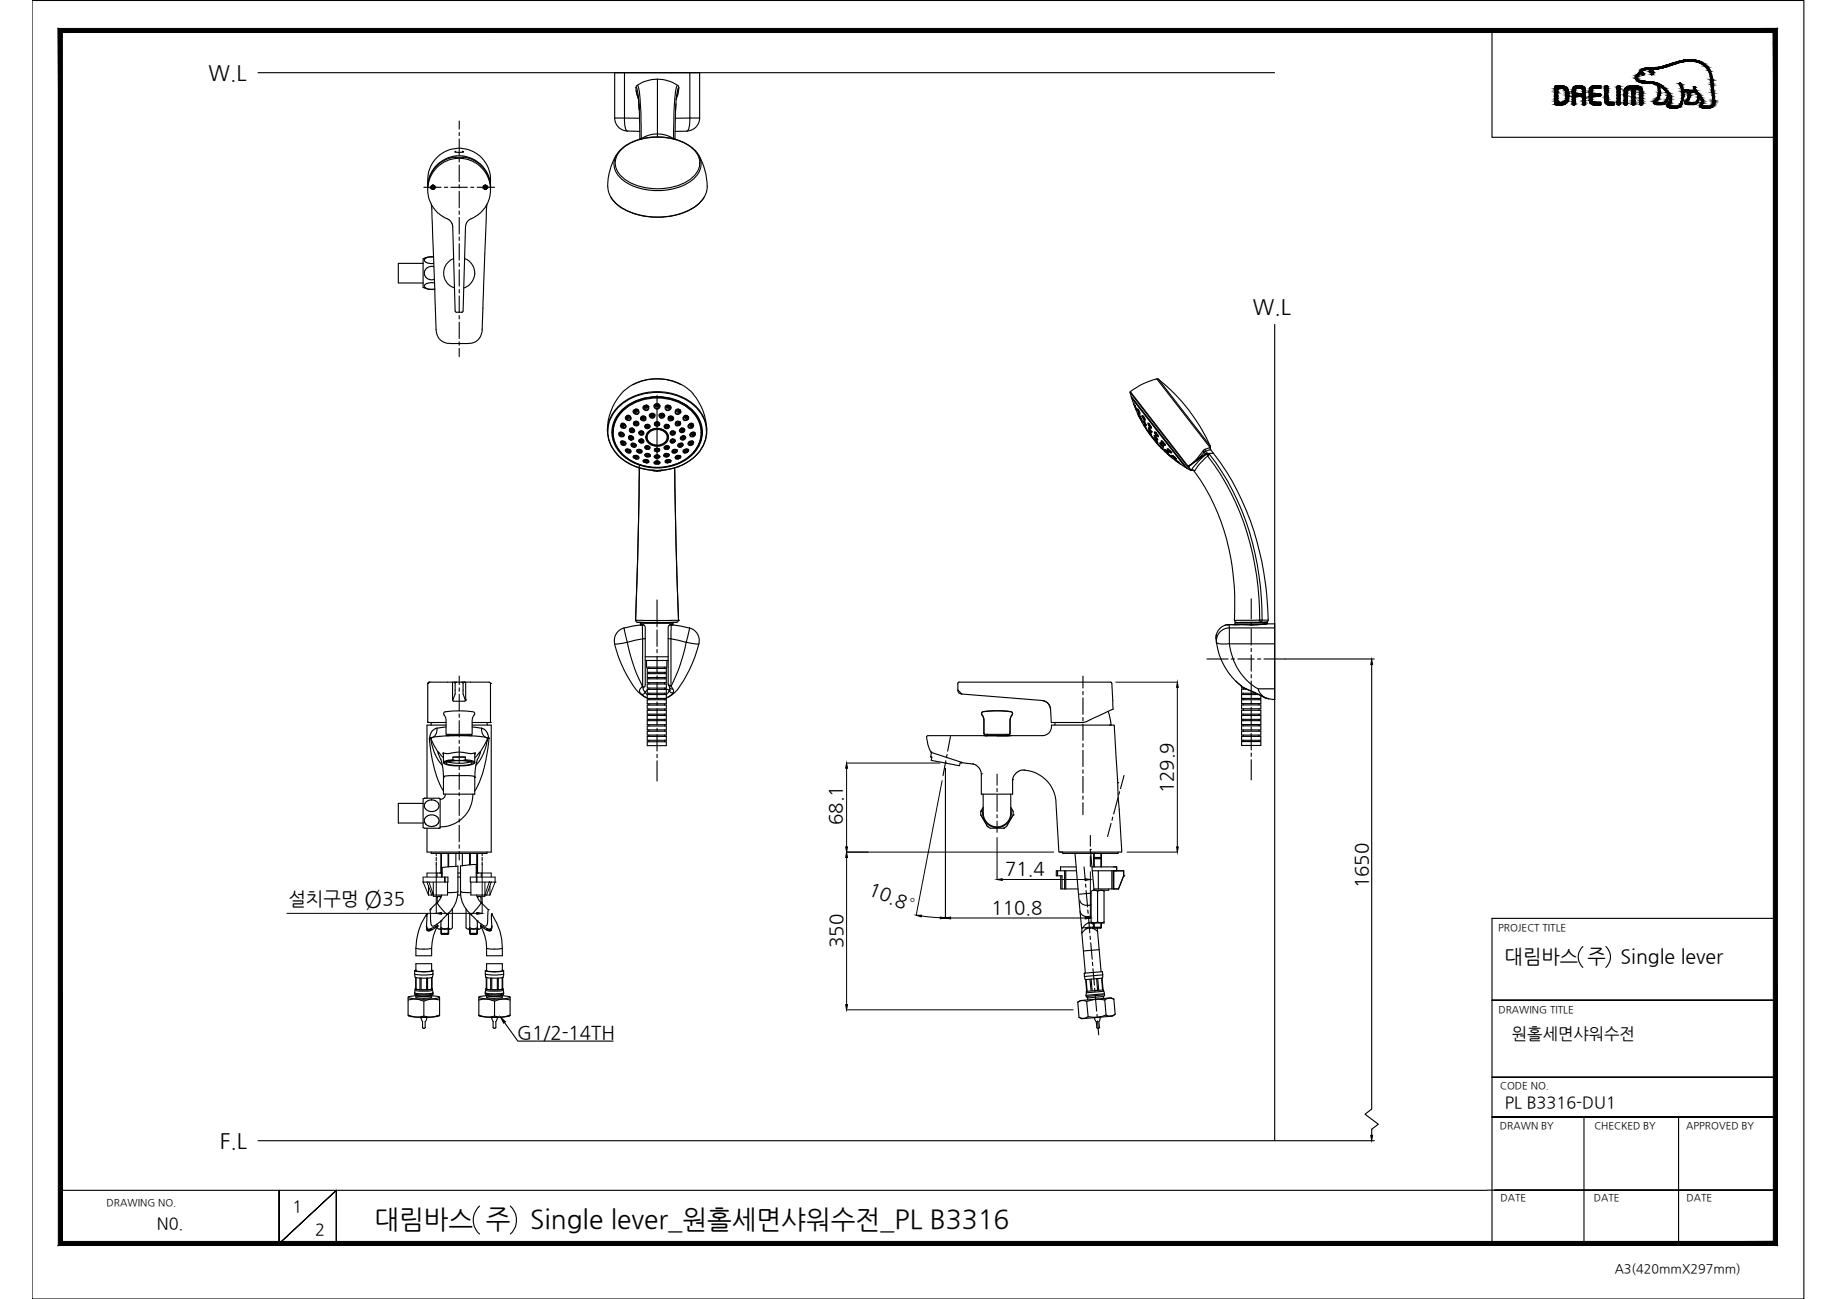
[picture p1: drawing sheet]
<svg xmlns="http://www.w3.org/2000/svg" width="420mm" height="297mm" viewBox="0 0 420 297" stroke-linecap="round" stroke-linejoin="round" font-family="sans-serif">
<defs><g id="words">
<g font-size="6">
<text x="85.6" y="280.8">대림바스 주</text>
<text x="121.2" y="280.8">Single lever_원홀세면샤워수전_PL B3316</text>
</g>
<text font-size="5.4" x="83.3" y="207.3">Ø</text>
<g font-size="4.8">
<text x="47.7" y="18.3">W.L</text>
<text x="286.5" y="71.8">W.L</text>
<text x="50.3" y="262.5">F.L</text>
</g>
<g font-size="4.5">
<text x="344.1" y="220.2">대림바스 주</text>
<text x="370.7" y="220.2">Single lever</text>
</g>
<g font-size="4.3">
<text x="268.3" y="181.4" transform="rotate(-90 268.3 181.4)">129.9</text>
<text x="192.6" y="188.7" transform="rotate(-90 192.6 188.7)">68.1</text>
<text x="229.9" y="200.1">71.4</text>
<text x="312.9" y="203.1" transform="rotate(-90 312.9 203.1)">1650</text>
<text x="66" y="207">설치구멍</text>
<text x="87.5" y="207">35</text>
<text x="198.4" y="204.5" transform="rotate(22 198.4 204.5)">10.8°</text>
<text x="226.8" y="208.9">110.8</text>
<text x="192.8" y="216.8" transform="rotate(-90 192.8 216.8)">350</text>
<text x="118.3" y="237.5">G1/2-14TH</text>
</g>
<g font-size="3.7">
<text x="345.8" y="237.5">원홀세면샤워수전</text>
<text x="344.2" y="253.3">PL B3316-DU1</text>
<text x="35.9" y="281.1">N0.</text>
<text x="66.9" y="277.1">1</text>
<text x="72.1" y="282.4">2</text>
</g>
<text font-size="2.9" x="369.3" y="291.1">A3(420mmX297mm)</text>
<g font-size="2.3">
<text x="342.6" y="212.8">PROJECT TITLE</text>
<text x="342.7" y="231.6">DRAWING TITLE</text>
<text x="343.2" y="249">CODE NO.</text>
<text x="343.1" y="258.3">DRAWN BY</text>
<text x="364.7" y="258.2">CHECKED BY</text>
<text x="385.7" y="258.3">APPROVED BY</text>
<text x="24.4" y="275.9">DRAWING NO.</text>
<text x="343.2" y="274.7">DATE</text>
<text x="364.5" y="274.7">DATE</text>
<text x="385.7" y="274.7">DATE</text>
</g>
</g></defs>
<!-- layer: 0 -->
<g fill="none" stroke="#000" stroke-width=".25">
<path d="M7.3 .1h405.3v296.9h-405.3zM341.2 7v24.4h64.9M99.6 38.7a7.2 7.2 0 0 1 11.4 .7 7.2 7.2 0 0 1-3.7 10.9l-.5 .6-.3 .9-.6 19.3-.2 .3h-1.4l-.2-.3-.6-19.4-.3-.9-.5-.6-1.5-.7a7.2 7.2 0 0 1-1.6-10.8zM104.1 36l-1.7 .3-1.4 .7-1.5 1.3-.8 1.3a6.3 6.3 0 0 0-.9 3.3M104.1 36l1.8-.1 1.2 .2 1.3 .6 1.4 .9 .9 1 .9 1.4 .5 1.6 .1 1.8M104.1 36h.1M104.3 34.6h-.2a.22 .22 0 0 0 .1 .3 .22 .22 0 0 0 .3-.1l1.5-.1-.3-.1M105 27.7v1.8M105 30.3v.7M105 31.8v3.7M105 36.3v.7M105 37.7v3.8"/>
<path d="M380.1 23.9h.1M96.9 42.8h4M97.8 42.8a7.8 7.8 0 0 1 3.8-8.1 7.2 7.2 0 0 1 10.6 7.2v.9M98.6 46.7l1.1 28.6a3.1 3.1 0 0 0 3.3 3.3 16.8 16.8 0 0 0 5.4-.3 3.1 3.1 0 0 0 1.9-3l1.1-28.6M101.6 42.8h.8M103.1 42.8h3.8M103.8 59.1a3.6 3.6 0 0 0-2.3 3.5 3.6 3.6 0 0 0 2.5 3.3M105 42.2v.8M105 43.8v3.7M105 48.2v.8M105 49.7v3.8M105 54.2v.8"/>
<path d="M105 55.7v3.8M106.3 59.1a3.6 3.6 0 0 1 2.3 3.5 3.6 3.6 0 0 1-2.5 3.3M107.7 42.8h.7M109.1 42.8h4M112.1 41.7a7.2 7.2 0 0 0-7.4-6.1 7.2 7.2 0 0 0-6.9 6.6M96.8 60.2h-5.7v4.5h5.7M99.2 60.2l-1.5-.1-.6-.5v-.3l.5-.4 1.5-.2-1.1 .1-1.2 .4v6.5a4.4 4.4 0 0 0 2.6 .5M99.2 61l-.6-.1-1 .4-.5 .7v.8l.3 .6 .6 .5 .6 .1 .8-.1M99.4 64.7l-.9-.1-.8 .2-.6 .4v.4l.9 .5h1.4M105 60.2v.7M105 61.7v3.7M105 66.2v.8"/>
<path d="M105 67.7v3.7M105 72.2v.7M105 73.7v3.7M105 78.2v.7M105 79.7v1.9M97.8 156.3h.1M97.8 156.3v8.8M98.1 156l-.3 .3M98.1 156h.1M98.1 156h6.3M103.5 156v4.2l.2 .1h2.6l.2-.3M105 154.6v1.9"/>
<path d="M105 157.3v.8M105 158.8v3.7M105.6 156h.6M106.2 156h5.7l.3 .3M106.2 156h.1M106.5 156v4M112.2 156.3l-.1 8.9M112.2 156.3h.1M219.1 157.8l.9 .9M247.7 154.6v2.7M247.7 158.1v.8M247.7 159.6v3.8"/>
<path d="M293.9 150.7h20.4M313.7 151.7v101.9l-1.5 1.2 3.1 2.3-1.6 1.1v1.4M97.8 165.1h.1M97.8 165.1l4.2 .1M98.6 165.2v.6M100 168.4l4.2-.2 5.8 .2M101.3 172.2l.1 .1M101.4 172.2v.1M101.4 172.5l-.1-.3 1.3 .1 2-.3 2.9 .3 1.2-.1-.1 .3M101.4 172.3v2.1M101.6 162.9l.3-.1a21.4 21.4 0 0 1 6.5 0 1.24 1.24 0 0 1-.3 1.4l-.1 3.7h-6v-3.4l-.5-1.2zM102.1 174.4a10.4 10.4 0 0 1 5.8-.1l.1 .3a10.1 10.1 0 0 1-5.9 0z"/>
<path d="M102.1 168.3h5.8M102.4 174.2a11.6 11.6 0 0 0 5.2 0M102.8 167.9l-.1 .3M103.6 173.7v-.6h.5h2.3v.6a2.59 2.59 0 0 1 2.2 .7l-.2 .2M103.6 160.1l.5-1.4v-2.4l.3-.3 1.4 .1 .1 2.6 .5 1.4M103.6 173.1h2.9M104 173.9h2M105 163.3v.7M105 164.8v3.7M105 169.3v.7M105 170.8v3.7M105 175.2v.8"/>
<path d="M105 176.8v3.7M106 173.9l1.7 .2 .6 .2 .2 .3-.8 .3-1.7 .2h-2.6l-1-.2-.8-.3 .1-.3 .7-.2 1.6-.2a2.83 2.83 0 0 0-2.6 .5l.2 .2M106.5 173.7l-.5 .2M106.5 160h.1M107.3 167.9v.3M108 165.2h4.1M108.6 172.2v.1M108.6 172.3v2.1M108.7 172.2l-.1 .1M111.4 165.2l.1 .6M112.1 165.2h.1M212.9 173.1h.1"/>
<path d="M212.9 172h.1M212.9 172l.2 .1M213.1 172.1l-.2 1h.2l-.1 .8 6.5 1.2 .1-.7h.3v-.1M213.1 172.1l6.8 2.2M216.2 174.5h.1M216.3 174l-.6 3.4M216.6 172.5l-.1 .8M217.4 168.4l-.7 3.4M219.9 174.3l2.9 .5 .6 .2 .8 .9 .3 .9v4.8h7.1v-3.3l.2-.7 .8-1 .6-.4 .7-.1a7.8 7.8 0 0 1 7.6 7.3l.7 11.4h.8v.3h7.7M222.5 174.7h.1M224.5 176.9h.1M225 168.2h-12.8l-.3 .3 .3 1.5 .7 2"/>
<path d="M228 177v2.6M231 168.2h.1M231.1 168.2h.1M231.6 178.3h.1M234.1 176.1h.1M238.3 160.2a2.11 2.11 0 0 1 2 2M247.7 164.1v.7M247.7 165.6v3.7M247.7 170.1v.7M247.7 171.6v3.7M247.7 176.1v.7M247.7 177.5v3.8"/>
<path d="M249.3 164.6l-1.6 .6M253.7 165.8h1.1l.9 13.2M254.1 165.8h-13.6a2.14 2.14 0 0 1-2.1 2.4h-7.3M254.3 162.2h.3l-.3-6-.2-.2h-34.9l-.1 .2v1.6a.8 .8 0 0 0 .8 .9l18.4 1.5a2.14 2.14 0 0 1 2 2l.2 3M255.7 179l.9 15.8h-14.2M255.7 179h.1M257.1 177.3l-.8 3M91.1 183.7h5.7M91.1 188.2h5.7M97.1 182.5l-.3 .2v6.6l.3 .1h3.3M97.1 182.5h3.3l.3 .2v6.6l-.3 .1M97.1 182.5h.1"/>
<path d="M97.3 186.9l.4-.3 .7-.3 1 .1 .8 .7 .2 .9-.5 .7-.5 .2-.8 .1-.7-.2-.5-.3-.3-.6v-.5zM97.4 183.4l.9-.4 1.3 .1 .7 .7v1l-.9 .7-1.4-.1-.8-.5-.1-.4v-.5zM99.8 195.1v.6M99.8 196v.8M99.8 197.1v.5M100.4 189.4h.1M101.9 181.6a1.23 1.23 0 0 1-1.2 1.2M104.7 198.1l-3.9 .3M105 181.3v.7M105 182.7v3.8M105 187.2v.8M105 188.7v3.8"/>
<path d="M105 193.2v.8M105 194.7v2M107.4 197.7l-2.1 .3M108.2 181.6a7.5 7.5 0 0 1-7.5 7.5M109.2 197.7l-1.8 .1M110.3 195.1v.6M110.3 196v.8M110.3 197.1v.5M224.3 185.6v.8l1.5 2.6M224.3 185.6h.1M224.9 181.6v2.9a5 5 0 0 0 .9 3.7 3.3 3.3 0 0 0 3.9 .4 3.3 3.3 0 0 0 1.5-3.6v-3.4M224.9 185a3.3 3.3 0 0 0 3.1 4.3 3.3 3.3 0 0 0 3.2-4.3"/>
<path d="M224.9 184.6l-.6 1M225.8 189h.1M225.8 189l.7 .4h3.1M228 180.3v.7M228 181.8v3.7M228 186.3v.7M228 187.8v2.5M229.6 189.4h.1M231.2 184.6l.5 .9v.8M231.7 186.3h.1M231.7 186.3l-1.4 2.7-.7 .4M247.7 182v.8"/>
<path d="M247.7 183.5v2.8M249.4 194.3h.1M249.4 191v2.5M249.4 194.2v.8M249.4 195.7v2.4M250.1 195.1v1.1h1.8v-1.1M250.3 196.2l-.2 .2h1.8l-.1-.2M254.1 188.3l-.8 3M254.5 186.8l-.2 .8M254.6 198.2h.8v.9h-.8M254.7 199.1h2.3v1.2l-1.2 3h-1.1zM255.7 182.5l-1 3.6"/>
<path d="M255.7 194.8v.3h-6.3M256.1 181l-.2 .8M95.1 218.6h3.6M100 211.3v.4M100.3 205l.5 .2M100.8 210.6l.1 1.5-.4 .4M100.9 212.1l.8 .3 .9-.3M100.9 205h-.6l-.3 .3v1.1M102.6 208.8v3.4M102.6 212.1l.3 .4M103.5 207.8v4.4l-.3 .3h-2.9l-.3-.6M106.6 207.8v4.4l.3 .3h2.8l.3-.6"/>
<path d="M107.4 208.8l.1 3.3 .8 .3 .9-.3M107.5 212.1l-.4 .4M109.2 210.6v1.6M109.2 212.1l.3 .4M109.7 205l.3 .3v1.1M109.8 205l-.6 .2M110 211.3v.4M111.3 218.6h3.6M257 200.3h.1M362 216.4a3.2 3.2 0 0 0 0 4.8M367.3 216.4a3.2 3.2 0 0 1 0 4.8M406.1 210h-64.9v74.7"/>
<path d="M95.1 220.4h3.6M96.4 232.7l.3 .9M96.5 232.6l-.1 .1M96.6 234.9l.2 .2M96.6 233.6v1.3M97.2 233.6v1.3M97.3 234.9l-.5 .2M97.5 232.6l.1 .1M97.5 232.7v.5l-.2 .4M111.3 220.4h3.6M112.4 232.7l.4 .9M112.6 232.6l-.1 .1"/>
<path d="M112.8 233.6v1.3M112.8 234.9l.2 .2 .4-.2M113.4 233.6v1.3M113.6 232.6l.1 .1M113.7 232.7h.1M113.7 232.7l-.3 .9M115.4 233.8l3 4.3h21.9M250.3 232.8h.1M250.3 232.8l.5 .8 .1 1.4 .2 .1M250.5 232.7l-.1 .1M251.3 233.6l.2 1.3M251.5 232.6h.1"/>
<path d="M251.5 234.9l-.5 .2M251.5 232.7l.1 .5-.3 .4M341.2 228.7h64.9h-64.9M341.2 255.4h64.9h-64.9M341.2 246.3h64.9h-64.9M362.3 255.4v28.9M383.9 255.4v28.9M13.8 272.2h326.3M63.8 272.2v12.2l13.1-12.2-13.1 12.2zM109.7 275.8a4.2 4.2 0 0 0 0 6.4M116.7 275.8a4.3 4.3 0 0 1 0 6.4M291.5 260.8h22.8"/>
<path d="M340.2 272.1h65.9h-64.3M76.9 284.4v-12.2v12.2M350.5 284.3h55.6"/>
</g>
<path d="M59 16.6h232.5M291.5 74.2v186.6h-232.5" fill="none" stroke="#000" stroke-width=".25"/>
<!-- layer: 1 -->
<g fill="none" stroke="#000" stroke-width=".25">
<path d="M142.8 16.6h17.2v10.4M145.7 19.5l-.2 .6M145.7 19.5h.1a7.5 7.5 0 0 1 .6 3.7l.3 8.5-.4 .1M145.7 19.5a8.3 8.3 0 0 1 9.3 0M150.4 18.1v12.5M155 19.5l.3 .6M155 19.5h-.1a10.9 10.9 0 0 0-.7 4.6l-.1 7.6 .3 .2M157.8 16.6v10.4h2.2M140.6 27v-10.4h2.2v10.4M140.6 27a2.98 2.98 0 0 0 2.9 3M140.6 27h2.2M141 35.4a12.3 12.3 0 0 0-1.7 8.8 8.5 8.5 0 0 0 6.2 4.8 16.6 16.6 0 0 0 13.6-1.9l1.4-1.2 .5-.7"/>
<path d="M141.7 34.5a4.2 4.2 0 0 0 .5 6.4 14 14 0 0 0 16.4 0 4.2 4.2 0 0 0 .5-6.4M141.7 34.5a13.1 13.1 0 0 1 12.5-2.7 10.4 10.4 0 0 1 4.9 2.7M142 34.3a13.1 13.1 0 0 1 12.2-2.5 7.4 7.4 0 0 1 5.8 4.7 4.7 4.7 0 0 1-2.8 4.9 14.1 14.1 0 0 1-14.5-.5 4.2 4.2 0 0 1-.7-6.6zM142.8 27l.1 1.5a1.66 1.66 0 0 0 .6 1.5M142.8 27h3.5M143.5 30h2.8M145.5 20.1l.1 1.3 .4 1.3M145.5 20.1a6.9 6.9 0 0 1 .6 3.8l.1 1.2M145.5 20.7l.5 1.9M145.5 20h.1M146 21.9l.2 3.2M146.1 23.8l.2 8.1"/>
<path d="M146.7 31.7l-.3 .1M146.7 31.7h.1M150.4 30.6a6.6 6.6 0 0 0-3.7 1.1M150.4 30.6a6.6 6.6 0 0 1 3.7 1.1M150.4 30.6v.7M154.1 31.7h.1M154.1 31.7l.1 .1M154.1 31.7l.2 .1M154.4 31.8v.1M154.6 23.8l-.2 8.1M154.6 22.7l.5-1.3 .2-1.3a6.9 6.9 0 0 0-.7 3.8l-.1 1.2M154.8 21.9h.1"/>
<path d="M157.1 30h-2.7M159.7 35.4a12.6 12.6 0 0 1 1.8 8.8l-.5 1M160 27a2.98 2.98 0 0 1-2.9 3 3.6 3.6 0 0 0 .7-3h-3.3M139.7 45.2a8.4 8.4 0 0 0 2.8 2.5M161 45.2a11.5 11.5 0 0 1-8.8 4.4 16.3 16.3 0 0 1-9.7-1.9M140.1 98.1v.6M140.1 98.2v.5M140.2 97.8v.3M141.6 99.5l.5 .2M141.7 99h-.1a.68 .68 0 0 1 .8-.1 .68 .68 0 0 1 .3 .8l-.1 .2h-.6l-.4-.3 .1-.2M141.7 99h.3l.3 .3-.3 .2-.3-.1M141.7 99v.4"/>
<path d="M141.8 99.2h.2v.1h-.2zM141.8 94.2a12.1 12.1 0 0 1 17 0 7.1 7.1 0 0 1-2.2 11.1 12.1 12.1 0 0 1-15.2-2.3 6.7 6.7 0 0 1 .4-8.8zM141.9 97.3h.1M142 97.4l.3 .3M142.1 98.8v.1M142.1 99.7l-.1 .2M142.1 98.9l-.5 .1v.4M142.1 90.1a13.2 13.2 0 0 0-3.2 8.4M142.1 96.9a.68 .68 0 0 1 .9 .1 .68 .68 0 0 1 0 .9h-.8l-.3-.6M142.1 98.9l.4 .2 .2 .3a.39 .39 0 0 1-.6 .3M142.1 96.9l.1 .1M142.1 98.9l.4 .4-.4 .4"/>
<path d="M142.1 96.9l-.1 .4M142.2 97h.3l.2 .2-.4 .3-.3-.2M142.2 97.2h.3zM142.2 97l-.2 .3M142.3 97.7l-.1 .1M142.3 94.1a11.7 11.7 0 0 1 16.7 .8 6.9 6.9 0 0 1-2.6 10.3 11.7 11.7 0 0 1-14.8-2.3 6.6 6.6 0 0 1 .7-8.8zM142.6 96.9l.2 .1a.42 .42 0 0 1 .3 .4 .42 .42 0 0 1-.4 .4l-.4-.1M142.6 96.9l-.4 .1M142.6 96.9l.2 .5-.5 .2M142.7 96.8l-.1 .1M143.1 95.3l.1 .1M143.3 95.4h.1"/>
<path d="M143.4 95a.67 .67 0 0 1 .9 .4 .67 .67 0 0 1-.4 .9 .67 .67 0 0 1-.9-.6l.1-.3M143.4 95.3l.2 .1-.2 .1zM143.4 95l.1 .1M143.4 95l-.3 .4M143.5 95.1a.51 .51 0 0 1 .7 .1 .51 .51 0 0 1-.1 .8 .51 .51 0 0 1-.8-.2l-.1-.4M143.5 95.1l-.3 .3M143.5 95.1l.3 .1 .1 .2-.5 .2-.2-.2M143.8 99.8a.62 .62 0 0 1 .8-.1 .62 .62 0 0 1 .2 .8 .63 .63 0 0 1-.8 0 .63 .63 0 0 1-.2-.7zM144 98.2h.1M144 98.2a.49 .49 0 0 1 .8-.2 .49 .49 0 0 1 0 .8l-.4-.1M144 95.1v.1a.43 .43 0 0 1-.1 .5 .43 .43 0 0 1-.5 .1l-.2 .1M144.1 98.2v.3l.3 .2"/>
<path d="M144.1 98a.61 .61 0 0 1 .9 0 .61 .61 0 0 1-.1 .9 .61 .61 0 0 1-.9-.3zM144.2 98.3h.3zM144.2 99.6a.45 .45 0 0 1 .4 .4 .45 .45 0 0 1-.3 .5M144.4 98.7l-.1 .2M144.7 97.9a.45 .45 0 0 1 .2 .5 .45 .45 0 0 1-.5 .3M144.8 88a12.1 12.1 0 0 1 10.9 0M144.8 87.9a11.3 11.3 0 0 1 14.4 3.1 13 13 0 0 1 2.4 7.5M144.8 87.9l-1.5 1-1.2 1.1M145 93.8l.4-.2-.4 .3M145.1 96.5l-.1 .3 .2 .3M145.1 96.5h.1M145.2 97.1l-.1 .1"/>
<path d="M145.2 93.8h.3v.2h-.3zM145.2 96.6l.3 .1-.2 .1zM145.4 93.6a.62 .62 0 0 1 .7 .8 .62 .62 0 0 1-1 .2l-.3-.5 .2-.3a.33 .33 0 0 0 .4 .3 .33 .33 0 0 0 .2-.4l-.2-.1a.51 .51 0 0 1 .6 .6 .51 .51 0 0 1-.8 .3l-.2-.6M145.8 96.5a.46 .46 0 0 1 .1 .7 .46 .46 0 0 1-.7-.1M145.8 96.5h-.7M145.8 96.4l.1 .2a.48 .48 0 0 1-.2 .5 .48 .48 0 0 1-.5 0M145.9 96.4l-.1 .1M146 93.7l-.1 .1a.68 .68 0 0 1-.9 .5l-.1 .1M146.2 98.9v-.1v.1M146.2 98.8a.57 .57 0 0 1 .8-.2 .57 .57 0 0 1 .1 .8 .59 .59 0 0 1-.6 .1 .59 .59 0 0 1-.4-.6M146.2 98.9a.46 .46 0 0 0 .6 .5M146.2 98.9a.35 .35 0 0 0 .5 .4 .35 .35 0 0 0 0-.6l-.5 .1a.47 .47 0 0 1 .7-.2 .47 .47 0 0 1 .1 .7l-.2 .1"/>
<path d="M146.2 98.7v.1M146.4 98.9l.3 .1zM146.8 99.4v.1M146.9 95.2h.1M146.9 95.2l.5 .1a.33 .33 0 0 1-.4 .4 .33 .33 0 0 1-.3-.4l.2-.1M146.9 95.4h.3v.2h-.3zM147.1 98.7v.4l-.3 .3M147.2 98.7h-.1M147.3 93.2l-.2 .1M147.4 92.9l-.1 .3M147.5 92.9l.3 .1-.2 .1zM147.5 95.4a.68 .68 0 0 1-1 .5"/>
<path d="M147.7 97.2l-.2 .2a.6 .6 0 0 0 .5 .7 .6 .6 0 0 0 .7-.6 .56 .56 0 0 0-.9-.4 .53 .53 0 0 1 .7 .4l-.2 .4h-.4M147.7 97.2h.1M147.7 95.3l-.1 .1M147.7 97.2l-.2 .4 .4 .3M147.8 92.7l.4 .3M147.8 97.4h.3l-.1 .1zM147.8 92.7v-.1a.64 .64 0 0 1 .6 .9 .64 .64 0 0 1-1 .3 .64 .64 0 0 1 0-1M147.8 97.1h.1M147.8 97.1l-.1 .1M147.9 97.1l.5 .1a.36 .36 0 0 1-.4 .5 .36 .36 0 0 1-.3-.5M147.9 92.6l-.5 .2a.34 .34 0 0 0 .3 .4 .34 .34 0 0 0 .3-.4l-.1-.1M147.9 99.9a2.13 2.13 0 0 0 2.4 1.9"/>
<path d="M147.9 99.9v-.1v.2M147.9 99.9a2.5 2.5 0 0 1 2.4-1.9 2.5 2.5 0 0 1 2.4 1.9M147.9 99.9l.1 .6 .3 .6M147.9 97.8l-.1 .2M147.9 99.6v.2M147.9 92.7l-.5 .1M148.2 93a.51 .51 0 0 1-.3 .8 .51 .51 0 0 1-.6-.6M148.3 93l-.4 .4-.6-.2M148.3 98.9l-.4 1M148.3 98.7a2.89 2.89 0 0 1 4.5 .8 2.23 2.23 0 0 1-2.5 2.6 2.15 2.15 0 0 1-2.3-3zM148.4 93h-.2M148.5 97.4h.2"/>
<path d="M148.6 97.4l-.2 .4h-.5M148.6 94.7a.63 .63 0 0 1 1-.1 .63 .63 0 0 1 0 .9 .64 .64 0 0 1-.8 0 .64 .64 0 0 1-.2-.8zM148.7 98.7a2.46 2.46 0 0 1 3.9 1.3 2.38 2.38 0 0 1-2.3 1.8 2.38 2.38 0 0 1-2.3-1.8l.1-.5zM148.7 95l-.1 .1M149 94.8l.3 .1-.2 .1zM149.1 94.6a.48 .48 0 0 0-.3 .7 .48 .48 0 0 0 .8 0 .48 .48 0 0 0-.3-.7h-.2M149.1 94.5v.1M149.1 94.6l.3 .1a.32 .32 0 0 1-.2 .4 .32 .32 0 0 1-.4-.4l.3-.1M149.1 94.5h.1M149.1 94.6h.1M149.6 92.8h.1a.78 .78 0 0 0 1.2 0h.1M149.8 97.2h1.1"/>
<path d="M149.8 94.9l-.5 .4-.6-.3M150 92.4a.67 .67 0 0 0-.3 .9 .67 .67 0 0 0 .9 .2 .67 .67 0 0 0 .3-.8l-.4-.3M150 92.4a.54 .54 0 0 0-.1 .9 .54 .54 0 0 0 .8 0 .54 .54 0 0 0-.2-.9M150 92.4h.1M150 92.4a.31 .31 0 0 0 .3 .5 .31 .31 0 0 0 .3-.5M150.1 92.4h.5M150.2 92.6l.2 .1h-.2zM150.2 96.7h.2v.2h-.2zM150.2 96.5l-.4 .1a.47 .47 0 0 0 .1 .8l.4 .1 .5-.3M150.2 96.5l-.3 .1a.46 .46 0 0 0 .1 .6 .46 .46 0 0 0 .6 0 .46 .46 0 0 0 0-.6l-.2-.1M150.2 96.5h.1M150.2 96.5h-.2a.34 .34 0 0 0 .1 .5 .34 .34 0 0 0 .4 0 .34 .34 0 0 0 .1-.5h-.2"/>
<path d="M150.2 96.5h.2M150.4 96.5l.4 .2v.5M150.4 96.5h.1M150.6 92.4h.1M150.9 94.9l.4 .4 .6-.3M150.9 94.9h-.1M151.3 94.8l.3 .1-.2 .1zM151.5 94.6h.1M151.5 94.5v.1M151.5 94.5h.1M151.9 97.4l.9 .6M151.9 95l.2 .1"/>
<path d="M152 97.3l.2-.2h.5a.51 .51 0 0 0-.7 .4 .47 .47 0 0 0 .6 .4 .47 .47 0 0 0 .3-.7l.2 .2a.57 .57 0 0 1-.6 .6 .57 .57 0 0 1-.5-.7zM152.2 98.7l.4 .6 .1 .6M152.2 93l.5 .4 .6-.2M152.2 98.7a2.87 2.87 0 0 0-4 .2M152.4 97.4l.3-.1v.2h-.2zM152.7 99.8a2.51 2.51 0 0 1-1.8 2.1 2.51 2.51 0 0 1-2.6-.8M152.7 92.7a.52 .52 0 0 0-.5 .6 .52 .52 0 0 0 .6 .5 .52 .52 0 0 0 .5-.6M152.7 92.7l-.1 .1a.33 .33 0 0 0 .3 .4 .33 .33 0 0 0 .3-.4M152.7 92.7l.5 .1 .1 .4M152.7 99.6v.2M152.7 99.8v.2M152.7 99.9l-.4 1.1"/>
<path d="M152.7 92.7a.67 .67 0 0 0-.6 .7 .67 .67 0 0 0 .7 .6 .67 .67 0 0 0 .7-.7v-.3l-.3-.2M152.8 92.6l.4 .2M152.8 92.6l-.1 .1M152.8 97.1l-.6 .1a.36 .36 0 0 0 .4 .5 .36 .36 0 0 0 .3-.5M152.8 97.1l.1 .1zM152.8 97.1h-.1M152.8 92.9h.2v.2l-.3-.1zM152.9 95.3a.65 .65 0 0 0 1.1 .5v.1M153.3 93.2l.2 .1M153.4 95.4h.2v.2h-.2zM153.4 98.7h.1M153.5 98.7a.52 .52 0 0 1 .8 .1"/>
<path d="M153.5 98.7a.47 .47 0 0 0 .3 .7 .47 .47 0 0 0 .6-.5M153.5 98.7l-.1 .4 .4 .3M153.7 95.2a.51 .51 0 0 0-.8 .4 .51 .51 0 0 0 .6 .6 .51 .51 0 0 0 .4-.7l-.2-.2M153.7 95.2l-.5 .1a.33 .33 0 0 0 .3 .4 .33 .33 0 0 0 .3-.4l-.1-.1M153.7 95.2h.1M153.8 95.2h-.1M153.8 99.4v.1M153.8 98.9h.3l-.2 .1zM154.3 98.8l-.3-.2-.3 .1a.37 .37 0 0 0 .2 .6 .37 .37 0 0 0 .5-.4M154.3 98.8a.53 .53 0 0 0-.8-.1 .53 .53 0 0 0 .3 .8M154.4 98.8v.1M154.4 98.7l-.1 .1"/>
<path d="M154.4 98.9l-.1 .4-.5 .2M154.4 98.9h.1M154.6 93.7a.73 .73 0 0 0 1 .6l.1 .1M154.7 96.4l.1 .1M154.8 96.4l-.1 .2a.48 .48 0 0 0 .2 .5 .48 .48 0 0 0 .5 0M154.8 96.5a.45 .45 0 0 0-.2 .7 .45 .45 0 0 0 .8-.1M154.8 96.5h.6M155.1 93.8l.3 .1-.3 .1zM155.1 96.6h.2v.2zM155.2 93.6l.4 .2-.2 .3-.5-.1v-.2l.2-.2-.2 .1a.51 .51 0 0 0-.3 .8 .51 .51 0 0 0 .9-.2v-.4M155.2 93.6a.65 .65 0 0 0-.8 .4 .65 .65 0 0 0 .5 .8 .65 .65 0 0 0 .8-.4v-.3l-.2-.3M155.2 93.6l.4 .2"/>
<path d="M155.2 93.6h.1M155.4 97.1l.1 .1M155.4 96.5l.2 .3-.2 .3M155.5 96.5h.1M155.9 97.9a.45 .45 0 0 0-.2 .5 .45 .45 0 0 0 .5 .3M156 98.2h.3l-.1 .2zM156.2 98.7l.1 .2M156.3 100l.2 .1h-.2zM156.4 99.6l-.3 .2a.35 .35 0 0 0-.2 .2 .35 .35 0 0 0 .1 .4l.2 .1M156.5 98.2a.51 .51 0 0 0-.7-.2 .51 .51 0 0 0-.2 .7h.6M156.5 98.2v.2l-.3 .3M156.6 98.2h.1"/>
<path d="M156.6 95.1l.1 .1M156.6 98.2h-.1M156.6 95.2a.48 .48 0 0 0-.2 .7 .48 .48 0 0 0 .8-.1l.2-.4M156.6 95.2v.4l.8 .3M156.9 95.3h.3l-.1 .1h-.2zM157.1 95.1l-.5 .1M157.1 95.1l-.3 .1-.1 .2 .5 .2 .2-.2M157.1 95.1l.3 .3M157.2 95l-.1 .1M157.5 95.3l-.1 .1M157.9 96.8l.1 .1M157.9 96.9l-.1 .5 .6 .4"/>
<path d="M158 99l.5-.2h.3l.1 .2h-.3l-.3 .3 .3 .2 .3-.1a.56 .56 0 0 1-.6 .5 .56 .56 0 0 1-.5-.6zM158.2 97.1l.2 .2h-.3zM158.4 97a.55 .55 0 0 0-.7 .1 .55 .55 0 0 0-.1 .6h.6l.3-.3M158.4 97h-.3l-.2 .2 .4 .3 .3-.2M158.4 97l.2 .3M158.5 96.9l-.1 .1M158.5 96.9a.68 .68 0 0 0-.9 .1 .68 .68 0 0 0-.1 .9h.8l.3-.6M158.5 98.9l-.2 .1a.47 .47 0 0 0-.4 .6l.6 .1M158.5 98.9l.4 .1M158.5 99.7v.2M158.5 96.9l.2 .4M158.5 98.8v.1"/>
<path d="M158.5 98.9l-.3 .4 .3 .4M158.5 99.2h.2v.1h-.2zM158.7 97.3h-.1M158.9 99.5l-.4 .2M158.9 99l.1 .4zM160.4 98.1v.6M160.4 97.8v.3M160.5 98.2v.5M258.4 89.7l.3 1M258.5 89.6v.1l13.1 17M258.7 90.7l12.7 16.3 .9 .6M258.7 90.7l12.7 16.3"/>
<path d="M258.9 90.9l-.1 .1M259.3 92.4h.1M259.3 92.4l.5 1.2M259.3 92.4l-.5-1.4 12.3 15.9M259.5 92.6l.5 1.2M259.5 92.6l.5 1.3-.3-1.1M259.5 92.6l.1 .2M259.6 93l.2 .1M259.6 92.8l.1 .1M259.8 93.5l.4 1.1M260.2 93.7l.1 .1M260.2 94.5h.1"/>
<path d="M260.2 94.5l.5 1.1-.4-.7M260.2 94.5l.1 .4M260.2 94.5v.1M260.2 93.6h.1M260.2 94.6h.1M260.2 94.6l.2 .3M260.2 93.5l.1 .8 .4 .5-.3-1M260.2 93.5l.2 .3M260.2 93.6l.2 .2M260.2 93.6l.1 .2M260.3 93.8l.4 .8M260.3 93.8l.3 .4"/>
<path d="M260.3 94.9l.4 .6M260.4 93.8l.2 .5M260.4 95l.3 .5M260.6 95.1l.6 1.2zM260.6 95.5l.6 1M260.7 94.3v.1M260.7 95.2h.1M260.7 95.2v.1M260.8 95.2h.1M260.8 95.4l.2 .3M260.9 95.4l-.2-.2 .5 .9M261.1 95.8v.1"/>
<path d="M261.2 96.5h.1M261.2 96.5l.8 1.4M261.2 96.4v.1M261.2 95l.1 .1M261.3 95.1l.5 .9-.1-.4-.3-.5M261.3 95.2l.5 .5M261.4 95l.4 .7 .1 .5-.3-.2-.4-.9M261.5 96.3l.6 .8v.3zM261.5 96.4l.1 .1M261.6 96.3l.5 1zM261.6 97.1l.3 .3M261.6 97.1l-.1-.1 .7 1-.5-.9"/>
<path d="M261.6 97.1l.2 .3M261.6 96.5l.4 .5M261.6 95.4h.1M261.7 97.1h.1M261.7 96.5h.1M261.8 95.8l.1 .1M262 97.9h.1M262 97.9l3.2 4.2M262.1 97.9h.1M262.1 97.1l.1 .1M262.2 97.9v.1M262.2 98.2l2.8 3.6z"/>
<path d="M262.6 96.8l.1 .1M262.7 97.8l.3 .4M262.7 96.9l.4 .8 .2 .1v-.2M262.7 96.9l.6 .7M262.7 96.8v.1M262.8 98.6l.1 .1M262.8 97.9l.3 .7 .3 .1M262.8 97.9h.1M262.8 97.9l.6 .8M262.8 96.9l.3 .4M262.8 98.7l.6 .8M262.8 96.9l-.2-.1 .3 .8 .4 .3-.2-.6"/>
<path d="M262.8 98.7l-.1-.2 .3 .4M262.8 98.7l.5 .7M262.8 96.9h.1M262.9 98.7l-.3-.2 .8 1-.4-.6M262.9 98.7l.1 .2M262.9 98.7h.1M263 98.2l-.3-.4 .3 .8 .4 .3-.3-.7M263 98.2h.1M263 98.9l.2 .2M263.1 98.2l.2 .3M263.1 98.2h.1M263.1 98.9h.1"/>
<path d="M263.1 97.3l.2 .3M263.1 97.3h.1M263.3 97.7v.1M263.4 98.7h.1M263.4 98.7v.1M263.4 98.7v.2M264 99.6l.1 .1M264.1 99.7l.1 .3 .5 .5M264.1 99.7h.1M264.1 99.7l.4 .4M264.1 99.7l.6 .8M264.1 98.8l.4 .2"/>
<path d="M264.2 98.9a.67 .67 0 0 0 .6 .8M264.2 98.9h.1M264.2 98.9l.6 .8M264.4 99h.1M264.5 99l-.3-.2a.85 .85 0 0 0 .7 1.1l-.1-.5M264.5 99l.3 .4M264.6 86.6l.4 .1M264.8 99.4l.1 .2M264.8 99.4h.1M264.8 99.7h.1M264.9 99.6v.2M265 86.7a40.8 40.8 0 0 1 11.8 15.3z"/>
<path d="M141.1 104a10.3 10.3 0 0 0 4.3 2.7M141.2 103.9a7.7 7.7 0 0 1 1.5-12 13.4 13.4 0 0 1 16.6 1.2 7.6 7.6 0 0 1 .1 10.8M141.9 103.5a6.8 6.8 0 0 1 1.2-10.4 11.9 11.9 0 0 1 16 1.6 6.7 6.7 0 0 1-.5 8.8M142 101.2l.1 .3M142 101.1l.3-.1 .4 .3-.2 .2h-.3M142.2 101.2l.3 .1-.3 .1zM142.2 101.6h-.1M142.2 101.5l-.3-.3a.64 .64 0 0 1 .9-.3 .64 .64 0 0 1 .3 .8l-.4 .2-.6-.4M142.2 100.8l.1 .1M142.3 100.9l.5 .3-.2 .4M142.3 100.9l.7 .2 .1 .4-.3 .2-.6-.2M142.3 100.9l-.3 .3"/>
<path d="M142.7 101.7v.2M143.1 103.2l-.1-.2a.71 .71 0 0 1 .8-.4 .71 .71 0 0 1 .6 .7l-.4 .3-.6-.2M143.2 103.1a.54 .54 0 0 1 .6-.4 .54 .54 0 0 1 .4 .6l-.3 .1h-.4M143.2 103.1l.2-.2 .5 .1-.1 .3-.3 .1M143.2 103.1l.2 .3M143.2 103.1l.3 .3M143.2 102.7a.63 .63 0 0 1 .8 .8l.1 .1M143.4 103.1h.2v.1h-.2zM143.5 103.4h-.1M143.8 100.1h.1M143.8 100.1a.49 .49 0 0 1 .7-.4 .49 .49 0 0 1 .2 .7l-.4 .1M143.8 100.1l.2 .3 .3 .1"/>
<path d="M144.1 100l.2 .1-.2 .1zM144.4 100.5v.1M144.4 101.4l.4-.1 .5 .2a.51 .51 0 0 1 0 .8 .51 .51 0 0 1-.8-.2l-.2-.3zM144.4 101.9l.7 .2M144.4 101.9h.1M144.5 101.9h-.1M144.5 101.9h.1M144.6 101.3l.1 .1M144.7 101.4h.4l.3 .3v.3l-.3 .1M144.7 101.4l-.3 .2v.3M144.7 101.4h.2a.38 .38 0 0 1 .4 .3 .38 .38 0 0 1-.2 .4M144.7 101.7h.2v.2l-.2-.1z"/>
<path d="M144.9 104.3h.2M145 104.7l.4 .2M145 104.6l-.1-.1a.52 .52 0 0 1 .6-.3 .52 .52 0 0 1 .5 .5l-.2 .1M145 104.6l.1-.2h.5l.1 .3-.3 .2M145 104.6h-.2a.67 .67 0 0 1 .8-.5 .67 .67 0 0 1 .5 .7l-.4 .2-.3-.2M145 104.6l.4 .2M145 104.3h.7l.2 .5M145.1 102.1l.1 .1M145.2 104.5l.3 .2h-.2zM145.4 106.7h.1M145.4 106.7l1.8 .6 2.3 .3M145.5 106.7l1.8 .5 1.9 .3"/>
<path d="M145.5 106.7a8.8 8.8 0 0 1-6.4-9 9.6 9.6 0 0 1 7.4-7.5 12.9 12.9 0 0 1 13.3 3.7 7.6 7.6 0 0 1-1.5 11l-2 1.3-1.1 .5M145.7 102.9a.61 .61 0 0 1 .8-.2 .61 .61 0 0 1 .2 .9 .65 .65 0 0 1-.8 0 .65 .65 0 0 1-.2-.7zM145.7 102.8a.66 .66 0 0 1 .7 .1 .66 .66 0 0 1 .3 .6M145.8 102.9a.47 .47 0 0 1 .7-.1 .47 .47 0 0 1 .1 .6 .47 .47 0 0 1-.6 .1 .47 .47 0 0 1-.2-.6zM145.8 104.8l-.4 .1M145.9 103.4v.1M145.9 104.7l.1 .2M145.9 103.4h.1M146 103.1l.3 .2h-.3zM146.2 100.9v.1M146.2 100.9a.45 .45 0 0 1 .6-.4 .45 .45 0 0 1 .2 .6M146.2 100.8a.35 .35 0 0 1 .5-.3 .35 .35 0 0 1 0 .6l-.5-.1"/>
<path d="M146.2 107l-.4 21.1-.4 13.7M146.2 101a.54 .54 0 0 0 .8 .1M146.2 106.2l-.2 17-.6 18.6M146.4 100.8l.2-.1 .1 .2-.2 .1zM146.8 100.4l.3 .3v.4M146.8 100.4l-.5 .1-.2 .4M146.8 100.4l.5 .3a.57 .57 0 0 1-.5 .6 .57 .57 0 0 1-.6-.3M146.9 100.4h-.1M147 101.1l.1 .1M147.3 105.4a.5 .5 0 0 1 .5-.3 .5 .5 0 0 1 .4 .5l-.4 .2M147.3 105.4l.1 .2M147.3 105.3h-.2"/>
<path d="M147.3 105.3a.75 .75 0 0 1 1.1 .4M147.3 105.7a.35 .35 0 0 1 .4-.4 .35 .35 0 0 1 .3 .4l-.1 .1M147.4 105.7l-.3-.1a.64 .64 0 0 1 .7-.5 .64 .64 0 0 1 .6 .6l-.2 .2-.3-.1M147.4 105.7l.5 .1M147.4 105.6l.5 .2M147.5 103.9a.69 .69 0 0 1 1.1 .3M147.6 103.8a.59 .59 0 0 1 .8-.1 .59 .59 0 0 1 .2 .7h-.9l-.3-.3zM147.6 105.4l.2 .2h-.2zM147.7 102.6l-.3-.3a.59 .59 0 0 1 .8-.4 .59 .59 0 0 1 .4 .7l-.2 .2-.6-.1 .7-.1a.48 .48 0 0 0-.4-.6 .48 .48 0 0 0-.6 .4l.2 .2M147.7 102.6h.1M147.7 102.6l.1 .1M147.7 102.6a.34 .34 0 0 1 .1-.5 .34 .34 0 0 1 .5 .1 .34 .34 0 0 1-.1 .4l-.3 .1"/>
<path d="M147.7 103.8a.46 .46 0 0 1 .7-.1 .46 .46 0 0 1 .1 .6l-.3 .2-.5-.2-.1-.2zM147.8 102.6v.1M147.8 101.9l.6 .2 .2 .3M147.9 102.3h.2v.1l-.2 .1zM147.9 104.1l.3 .1-.2 .1zM147.9 104.5h.1M147.9 104.4h.1M148.5 102.3l.2 .1M148.6 104.2l.1 .1M149.2 107.5h.1M149.2 107.6l1.1 .2M149.5 107.5v.1"/>
<path d="M149.6 107.5v.2M149.6 104.3a.66 .66 0 0 1 .8-.3 .66 .66 0 0 1 .5 .6 .69 .69 0 0 1-.7 .3 .69 .69 0 0 1-.6-.6zM149.7 102.7l.6-.2 .6 .2M149.8 104.4h-.2M149.8 104.4l.5-.3 .5 .3M149.8 105.8l.5-.3 .5 .3M149.8 105.8h-.2M149.9 104.2a.45 .45 0 0 1 .6-.2 .45 .45 0 0 1 .2 .6l-.7 .1-.2-.2zM150 106.1l-.3-.1a.61 .61 0 0 1 .3-.7 .61 .61 0 0 1 .8 .2l.1 .4-.4 .2M150 106a.31 .31 0 0 1 .3-.4 .31 .31 0 0 1 .3 .4M150.1 106.1h.5M150.1 106h.5"/>
<path d="M150.1 106v.1M150.1 105.9l.3-.1v.1zM150.2 102.9h.2l-.2 .2zM150.2 104.4h.2v.1h-.2zM150.2 103.3l-.5-.2-.1-.2a.69 .69 0 0 1 .7-.4 .69 .69 0 0 1 .6 .4l-.1 .2-.4 .2M150.2 103.3l-.4-.2a.49 .49 0 0 1 .5-.5 .49 .49 0 0 1 .4 .5l-.3 .2M150.2 103.3l-.2-.1a.34 .34 0 0 1 .1-.5 .34 .34 0 0 1 .4 0 .34 .34 0 0 1 .1 .5l-.2 .1M150.2 103.3h.2M150.3 107.6h.1M150.3 107.6v.2M150.3 104.7v.1M150.3 104.8h.1"/>
<path d="M150.5 106l.1 .1M150.8 105.8h.2M150.8 105.8a.5 .5 0 0 0-.6-.4 .5 .5 0 0 0-.4 .5l.2 .2M150.8 105.8l-.3 .3M150.8 104.4h.1M151 107.5v.2M151 107.5v.1M151.4 107.5h.1M151.6 107.6l-1.3 .2M151.8 104a.63 .63 0 0 1 .8-.4 .63 .63 0 0 1 .4 .7l-.8 .2-.4-.3zM151.9 104a.48 .48 0 0 1 .7-.3 .48 .48 0 0 1 .2 .6l-.6 .1zM152 104.2l-.1 .1"/>
<path d="M152 102.4l.2 .3h.5a.52 .52 0 0 1-.8-.3M152 102.4a.45 .45 0 0 1 .6-.4 .45 .45 0 0 1 .3 .6l.2-.2a.59 .59 0 0 0-.6-.5 .59 .59 0 0 0-.6 .5M152 102.3l-.1 .1M152.4 104.1l.3 .1-.3 .1zM152.4 102.3h.3v.2zM152.6 104.4h.1M152.7 104.4h-.1M152.7 104.5h.1M152.7 105.8h.1M152.8 101.9l-.5 .2-.3 .3M152.8 102.6v.1M152.8 105.4l.2 .2h-.3z"/>
<path d="M152.9 102.6h.1M152.9 102.6a.34 .34 0 0 0-.1-.5 .34 .34 0 0 0-.5 .1 .34 .34 0 0 0 .1 .4l.4 .1M152.9 102.6l-.1 .1M152.9 102.6h-.1M153.1 103.9a.69 .69 0 0 0-1.1 .3M153.2 105.7l-.4 .1M153.2 105.6l-.5 .2M153.2 105.7l.3-.1a.67 .67 0 0 0-.8-.5 .67 .67 0 0 0-.6 .6l.6 .2M153.2 105.7a.33 .33 0 0 0-.3-.4 .33 .33 0 0 0-.3 .4l.1 .1M153.3 105.4a.52 .52 0 0 0-.6-.3 .52 .52 0 0 0-.4 .5l.4 .2M153.3 105.4l-.1 .2M153.3 105.3a.75 .75 0 0 0-1.1 .4"/>
<path d="M153.3 105.3h.2M153.5 101.1l-.1 .1M153.7 103.1l.6-.4a.47 .47 0 0 1 .6 .5 .69 .69 0 0 1-.6 .4 .69 .69 0 0 1-.6-.4zM153.8 100.4h.1M153.8 100.4l-.4 .3 .1 .4M153.9 100.7l.2 .2-.2 .1zM153.9 102.9l.7-.1a.41 .41 0 0 1 .1 .6 .41 .41 0 0 1-.6 .1l-.3-.3zM154 103.4l-.1 .1M154.3 101a.53 .53 0 0 1-.8 .1M154.3 103.1h.2v.2h-.2zM154.3 101h.1M154.3 101a.6 .6 0 0 1-.9 .2"/>
<path d="M154.4 100.8a.35 .35 0 0 0-.5-.3 .35 .35 0 0 0-.1 .6l.5-.1M154.4 100.9v-.2a.58 .58 0 0 0-.7-.3 .58 .58 0 0 0-.3 .8M154.4 100.9a.47 .47 0 0 0-.6-.4 .47 .47 0 0 0-.3 .6M154.4 100.9v.1M154.7 103.4h.1M154.7 103.4v.1M154.8 102.8a.6 .6 0 0 0-.9 .6M155.1 106.7h.1M155.1 104.5h.2v.2h-.2zM155.2 106.7l-2.8 .7-2.9 .2M155.2 101.7a.48 .48 0 0 1 .5-.3 .48 .48 0 0 1 .4 .5 .5 .5 0 0 1-.6 .3 .5 .5 0 0 1-.3-.5zM155.2 106.7a14 14 0 0 1-6 .8"/>
<path d="M155.2 106.7h.1M155.2 101.5l.2-.1a.52 .52 0 0 1 .9 .4 .65 .65 0 0 1-.6 .5 .65 .65 0 0 1-.7-.5zM155.4 102.1v.1M155.5 104.3h-.6l-.3 .6M155.5 104.6l.1-.1a.52 .52 0 0 0-.6-.3 .52 .52 0 0 0-.4 .5l.5 .2-.2-.3 .4-.3 .3 .3M155.6 104.6v.1a.73 .73 0 0 1-1.2-.1 .77 .77 0 0 1 1.3-.1l-.1 .2M155.6 104.6l-.4 .3M155.6 101.8l.2-.1 .1 .1zM155.7 104.3h-.2M155.9 101.4h-.2a.38 .38 0 0 0-.4 .3 .38 .38 0 0 0 .2 .4M156 101.3l-.1 .1M156.1 101.9h.1"/>
<path d="M156.2 101.9h.1M156.3 100.5l-.1 .1M156.8 100.1l-.4-.3-.4 .2 .4 .3 .4-.2M156.8 100.1a.5 .5 0 0 0-.7-.4 .5 .5 0 0 0-.3 .7l.4 .1M156.8 100.1l-.3 .3-.3 .1M156.8 100.1h.1M156.9 103.1l.2-.1 .1 .2zM157.1 103.4h.1M157.4 102.7a.63 .63 0 0 0-.8 .8l-.1 .1M157.4 103.1a.54 .54 0 0 0-.6-.4 .54 .54 0 0 0-.5 .6l.5 .2 .3-.1M157.4 103.1l-.3 .3M157.4 103.1h.1"/>
<path d="M157.4 103.1l-.2-.2-.5 .1 .1 .3 .3 .1M157.5 103.2v-.2a.68 .68 0 0 0-.8-.4 .68 .68 0 0 0-.5 .7l.3 .3 .7-.2M157.5 103.1l-.3 .3M157.9 101.7v.2M158.2 101.2l.2 .1-.2 .1zM158.4 100.8a.47 .47 0 0 0-.5 .3 .47 .47 0 0 0 0 .5M158.5 101.6l-.6 .1M158.5 101.2a.55 .55 0 0 0-.6-.2 .55 .55 0 0 0-.3 .6l.3 .1M158.6 101.2h.1M158.6 101.1l-.2 .4M158.6 101.1l-.3-.1-.4 .3 .2 .2h.3M158.6 101.2v-.2a.7 .7 0 0 0-.8-.1 .7 .7 0 0 0-.4 .8l.5 .2 .6-.4"/>
<path d="M158.7 101.2l-.2 .3M158.7 103.4a11.8 11.8 0 0 1-16.8 .1M158.7 103.3a6.9 6.9 0 0 0-1.8-10.6 11.8 11.8 0 0 0-15.4 2.2 6.6 6.6 0 0 0 .5 8.5M159.4 104l-.4 .4a12.1 12.1 0 0 1-3.8 2.3M264 100.4h.2M264.2 100.4l.5 .7M264.2 100.4h.1M264.4 100.7l.1 .2M264.5 100.1l-.6-.5 .5 .8 .4 .2-.3-.5M264.5 100.1l.2 .4M264.5 100.1h.1M264.5 100.9l-.5-.5 .8 .9-.1-.3"/>
<path d="M264.5 100.9l.3 .3-.1-.1M264.5 100.9l.2 .1M264.6 100.1h-.1M264.6 100.8h.1M264.7 101.1v.1M264.7 100.9v.1M264.8 100.5v.1M265.2 102.1l1.2 1.2M265.2 101.9l.1 .1M265.2 102h.1M265.3 101.3l.8 1-.7-.7zM265.4 101.3h.1"/>
<path d="M265.4 101.4l.5 .5M265.4 101.4h.1M265.4 101.4v.2l.6 .5M265.5 101.5l.5 .6M265.6 102.4l.4 .4-.1-.2M265.6 102.4l-.4-.5 .7 .7M265.6 102.4l.3 .2M265.7 102.4h-.1M265.7 100.8l.1 .1M265.7 101.6l.2 .3M265.7 102.4l.2 .2M265.8 100.9l-.1 .1 .1 .3 .6 .4"/>
<path d="M265.8 100.9l.3 .3M265.8 100.9l.6 .8M265.8 102.5l.1 .1M265.9 101.9l.2 .2M265.9 102.6h.1M265.9 101.9h.1M265.9 102.6l.1 .1M266 102.1l.1 .1M266.1 101.2h.1M266.1 101.2l.3 .3M266.1 101.2l-.5-.4 .1 .5 .8 .5-.1-.3M266.3 102.7l.9 .9z"/>
<path d="M266.4 101.5v.1M266.4 101.5h.1M266.4 102.8l.6 .6M266.4 101.7h.1M266.4 101.7l.1 .2M266.4 103.3h.1M266.4 103.3l.8 .7M266.5 103.2v.1M266.5 102.8l.1 .1M266.5 102.9l.6 .5M266.7 103l.3 .4M266.9 103.2l.3 .3-.2-.1"/>
<path d="M267 103.7l.9 .8zM267 103.4l.1 .1M267.1 103.4h.1M267.1 103.7l.5 .5M267.1 102.7h.1M267.1 102.7l-.1 .2 .8 .5M267.2 102.8l.4 .3M267.2 104l.9 .8M267.3 102.8l.5 .6M267.5 104.1l.1 .1M267.6 103.1h.1M267.6 103.1l.3 .3"/>
<path d="M267.6 103.1l-.7-.4 .7 .8 .3 .1v-.2M267.6 104.2l.3 .2-.1-.1M267.7 104.2v.1M267.8 103.4h.1M267.8 103.4v.2M267.8 104.4h.1M267.9 104.4h.1M268.1 104.8h.1M268.2 104.8l1.8 1.3M268.3 104.3h.1M268.5 104.4l.4 .5M268.6 105.1l1.1 .8z"/>
<path d="M268.8 104.6l.2 .3-.9-.7 .8 .5M268.8 105.1h.1M268.8 105.1l.9 .7M268.9 104.7l-.9-.6 .4 .5 .6 .3M268.9 104.7l.1 .2M269 104.8v.1M269.3 105.4l.2 .3M269.5 105.6l.1 .1M269.5 105.8h.1M269.6 105.6l.1 .2M269.6 105.7h.1M269.7 105.8h.1"/>
<path d="M270 106.1h.1M270 106.1l1.1 .8M271.2 106.9h.1M271.6 106.7h.1M271.6 106.7l.7 .8M271.8 106.7h.1M271.8 106.7l.4-.3-.4 .3M271.8 106.7l.6 .8M271.8 106.7h-.2h.2M271.8 106.6v.1M272.2 106.4h.1M272.3 107.5v.1"/>
<path d="M272.3 107.5h.1M272.4 107.5h-.1M272.5 107.6h.1M272.5 107.5l.7 .2M272.5 107.5h.5l.2 .2M272.5 107.5h-.2M275.1 103.2l.3 .2-.6 .7-2.1 1.9 2.9-2.1M275.7 102.7v.5M275.7 104a15.8 15.8 0 0 0-3.2 3.6M275.7 104l-3.5 2.4 .5-.5M275.7 103.2l-.3 .2 .3 .4v.2M275.8 103.8l.1 .1"/>
<path d="M275.8 103.9l-.1 .1M275.9 103.8l.4 .4M276 103.6l.3 .6M276.1 103.7l-.4-.5 1.2-.4 .6 .9M276.1 103.7l-.4 .1 .1 .1M276.1 103.7h.4l-.7 .2M276.1 103.6v.2M276.2 103.8l.2 .3M276.2 103.6v.2M276.2 104.3l.3-.6a59.2 59.2 0 0 1 12 33l.2 5.1M276.5 103.7h.1M276.8 102.3l-12.2-15.7a16.3 16.3 0 0 0-6.1 3l13.3 17.1"/>
<path d="M276.8 102.3l-1.3 .5-.4 .4a12.6 12.6 0 0 1-3.3 3.5M276.8 102.3v.1M276.8 102v.8M276.8 102.4l.1 .4M277.5 103.7a62.9 62.9 0 0 1 12.4 35.2l.2 2.9h-1.4M277.5 103.7h-1M150.3 137.2v4.6M286.2 136.9v4.6M140.5 147.2a28 28 0 0 0 5.5 11l1.3 1.1 .7 .3M143.5 146.9a37.4 37.4 0 0 0 3.5 10.1M143.5 146.9l-2.8 .4a2.81 2.81 0 0 1 2-3.7l.8 3.3M145.4 141.8h.1"/>
<path d="M145.4 141.8l4.9 .1M145.4 141.8l.4 .5h9.1M145.8 142.3h8.9M146.4 142.9h.2M146.5 142.5l.1-.1h7.2l.1 .5h-.3M146.5 142.5h7.4M146.5 142.5v.4M146.6 142.9h.1M146.8 142.9h.3M146.8 142.9h-.2M147 146.1l-.1-3.2a.97 .97 0 0 1 .7 1.4v12.2l-.2 .5-.4 .1M147 146.1l-3.5 .8"/>
<path d="M147 157a1.05 1.05 0 0 0-.7 1 1.05 1.05 0 0 0 .7 1l1 .6M147 146.1v10.9M147.2 157.1l-.1 .5 .3 .5 .2 .2 .4-.4M147.4 143l-.2-.1a12.4 12.4 0 0 0-4.5 .7M147.5 158.3l.5 .5M147.6 150.2h5.2M147.6 158.3l-.4 .4-.4 .1M147.6 151h.3M147.6 146l-.6 .1M147.9 151h4.6v1.6h-4.6zM148 155.2h4.4v.9h-4.4zM148 158.8h4.4"/>
<path d="M148 152.9h4.4v.8h-4.4zM148 158.8v.9h4.4v-.9M148 157.6h4.4v.9h-4.4zM148 154h4.4v.9h-4.4zM148 156.4h4.4v.9h-4.4zM148.4 159.7v.1M148.4 152.6v.3M148.4 153.7v.3M148.4 154.9v.3M148.4 156.1v.3M148.4 157.3v.3M148.4 158.5v.3"/>
<path d="M148.4 159.7v.3M150.3 142.6v.7M150.3 144v3.8M150.3 148.5v.8M150.3 150.1v3.7M150.3 154.5v.8M150.3 156v3.8M150.3 141.8v.5M152 159.8v.2M152 157.5l.9 .2 .2 .2M152 152.6v.3M152 153.7v.3"/>
<path d="M152 154.9v.3M152 156.1v.3M152 157.3v.3M152 158.5v.3M152.8 146v10.4l.2 .3 .5 .1M152.9 156.5l.3 .9 .7 .2M152.9 146l.6 .1v10.7M152.9 151h-.4M153 156.6l.5 .3M153.1 157.9h.1M153.2 157.3l-.1 .6M153.4 142.9h.2"/>
<path d="M153.5 142.9a.97 .97 0 0 0-.7 1.4v1.7M153.5 156.9a1.22 1.22 0 0 1-.1 2.1l-1 .6M153.7 142.9l-.7 .1M153.9 158.4a.67 .67 0 0 1-.8-.5l-.7 .9M155.2 141.8l-.3 .4M155.2 141.8h.1M155.2 141.8l-.6-18.2-.3-16.6 .3 16.6 .6 18.2-4.9 .1M157 146.9l2.7 .4a2.81 2.81 0 0 0-2-3.7l-.7 3.3M157.7 143.6l-4.2-.7v3.2l3.4 .8a36.9 36.9 0 0 1-3.4 10v-.1M159.9 147.2a28.7 28.7 0 0 1-5.4 11l-2.1 1.4M276.1 150.7h4.8M278.2 145.1l-.1 1"/>
<path d="M278.2 146.9a15.3 15.3 0 0 0 5.7 10l-.1-.1M278.2 146.8v.1M278.2 146.9a3.6 3.6 0 0 0 3 .3M280.8 142.9l-.8 .1M280.8 142.8v.1M281.1 142.8h3M281.1 142.8l-.3 .1M281.2 143.6l-.1-.8a3.1 3.1 0 0 0-2.9 4M281.2 147.2a13.6 13.6 0 0 0 6.5 10.3 3.2 3.2 0 0 0 2.5 2.3M281.2 143.6v3.6M281.2 143.6h10.3M281.2 147.2h10.3"/>
<path d="M281.2 142.8h.1M281.2 143.6a2.96 2.96 0 0 0-3 3.3M281.6 150.7h.8M282.4 141.8l.1 .4 .3 .1M282.4 142.5h7.5M282.6 155.7l1.4 1.2M283.1 150.7h3.8M284.1 142.8h.1M284.1 142.8h.4M284.4 157.3v.3M284.4 158.5v.3M284.4 159.7v.3"/>
<path d="M284.5 142.8l1.4 .1M284.5 142.8l2.4 .1 2.9-.3-3.9 .3M284.5 142.8h.1M285 157.5v.1M285 157.6l-.4-.3h-.6l-.1-.4 5.7 2.8M285 157.6l2 .8M285.1 157.6h-1.1v.9h3.2M286.2 142.3v.7M286.2 143.8v3.7M286.2 148.3v.7M286.2 149.8v3.7M286.2 154.2v.8"/>
<path d="M286.2 155.7v3.8M287.1 158.4l2.5 1.3M287.6 150.7h.8M287.7 157.5h3.8v2.5l-1.3-.2M287.8 158.8h-3.8v.9h4.4v-.6M288 159.7v.3M288.1 141.8l-5.5 .1-.3-.1v-.2a53.8 53.8 0 0 0-7.9-32l-1.2-1.9a11.4 11.4 0 0 1 3-3.4 60.8 60.8 0 0 1 11.9 37.5h.6M288.2 141.8v.5M288.2 142.3l-5.4 .1M288.2 142.3h.1M288.3 142.3h1.3M288.7 141.8l-.1 .3-.3 .2"/>
<path d="M289.1 150.7h4.8M289.3 142.3h-.1M289.6 142.3h.1M289.6 159.7l.6 .1M289.9 142.5l-.1-.1h-7.2l-.1 .5M289.9 142.5v.1h1.6v14.9M290.1 141.8l-.2 .3-.3 .1M98.3 168.8h.1M98.5 168.8h.1M98.5 168.8h-.2M98.5 168.8v.1M98.5 168.9l.3 1.4 .7 2.2 .8 1.5 .9 1"/>
<path d="M98.5 168.9l1.7 3M98.6 168.7l-.1 .1M98.6 168.7h.1M99.9 166.5a1.84 1.84 0 0 1-1.2 2.2M100 168.4l-1.3 .3M101.4 173.3l-1.2-1.4 .9 2.9 .3 2.9M101.4 177.7h.1M101.4 177.7l.2-.2 1-.1h4.8l1 .1 .2 .2M101.4 177.7v3.9h7.2v-3.9M102 166.2l-2.6 .5-.8 .8-.3 1.1a4.9 4.9 0 0 0 .2 2.5l.4 2.8 .6 2.4 .8 2.4 1.1 2.2M102 165.8h-4.3v16.7M108 166.2l2.1 .3"/>
<path d="M108 165.8h4.4v29h-14.7v-5.4M108.6 173.3l1.3-1.4-1 2.9-.3 2.9M108.6 177.7h.1M110 168.4l1.4 .3M110.1 166.5l.7 .3 .5 .4 .4 1v.6M110.2 166.5a1.84 1.84 0 0 0 1.2 2.2M111.4 168.7l.1 .2M111.4 168.7l.2 .1M111.5 168.8h.1M111.5 168.8h.2M111.5 168.9h.1M111.5 168.9l-.9 3.3-.7 1.5-1.1 1.3"/>
<path d="M111.5 168.9l-1.6 3M111.7 168.8h.1M111.7 168.8l.1 .1-.2 2-.9 4.7-1.1 3.3-1 2M148 160h4.4v.9h-4.4zM148 167.2h4.4v.9h-4.4zM148 161.2h4.4v.9h-4.4zM148 164.8h4.4v.9h-4.4zM148 168.4h4.4v.9h-4.4zM148 169.6h4.4v.9h-4.4zM148 162.4h4.4v.9h-4.4zM148 163.6h4.4v.9h-4.4zM148 166h4.4v.9h-4.4z"/>
<path d="M148.4 160.9v.3M148.4 162.1v.3M148.4 163.3v.3M148.4 164.5v.3M148.4 165.7v.3M148.4 166.9v.3M148.4 168.1v.3M148.4 169.3v.3M150.3 160.5v.8M150.3 162v3.8M150.3 166.5v.7M150.3 168v3.7"/>
<path d="M150.3 172.5v.8M150.3 174v4.6M152 160.9v.3M152 162.1v.3M152 163.3v.3M152 164.5v.3M152 165.7v.3M152 166.9v.3M152 168.1v.3M152 169.3v.3M224.6 163.4l.3 .6 .1 .6M224.6 163.5v-.6a16.5 16.5 0 0 1 6.9 0v.6"/>
<path d="M225 168.2h6.1M225 167.7l.2 .2M225 164.7v3.1M225.2 167.9h5.7M225.3 167.9l-.3-.1v-3.1l-.2-1a.6 .6 0 0 1-.2-.9 19.7 19.7 0 0 1 6.8 0l.2 .5-.5 1.1-.1 3.4-.2 .1M225.3 168.2h.4M225.8 167.9l-.1 .3zM228 168.2h-2.8h5.6h-2.8h2.7M230.3 168.2h.1M230.3 167.9v.3M231 164.7v3.1M231.1 167.7l-.2 .2"/>
<path d="M231.5 163.4l-.3 .6-.1 .6M240.5 165.2h7.2M241.3 165.2l-.1 .6M253.5 162.7l.6 3.1M254.3 162.2l-5 2.4M284 160h4.4v.9h-4.4zM284 161.2h4.4v.9h-4.4zM284 162.4h4.4v.9h-4.4zM284 163.6h4.4v.9h-4.4zM284 164.8h4.4v.9h-4.4zM284 166h4.4v.9h-4.4zM284 167.2h4.4v.9h-4.4z"/>
<path d="M284 168.4h4.4v.9h-4.4zM284 169.6h4.4v.9h-4.4zM284.4 160.9v.3M284.4 162.1v.3M284.4 163.3v.3M284.4 164.5v.3M284.4 165.7v.3M284.4 166.9v.3M284.4 168.1v.3M284.4 169.3v.3M286.2 160.2v.8M286.2 161.7v3.8"/>
<path d="M286.2 166.2v.8M286.2 167.7v3.8M286.2 172.2v.8M286.2 173.7v4.6M288 160.9v.3M288 162.1v.3M288 163.3v.3M288 164.5v.3M288 165.7v.3M288 166.9v.3M288 168.1v.3M288 169.3v.3"/>
<path d="M91.1 183.7v4.5M98.6 194.8v.3h12.8v-.3M100.5 199.6h.6M100.8 195.1v4.5M101 195.1v4.5M102.5 195.1v3.1M102.6 195.1v3.1M104.3 195.1v3M104.7 199.6h.6M105.7 195.1v2.9M107.4 195.1v2.7M107.6 195.1v2.6"/>
<path d="M108.9 199.6h.6M109.1 195.1v4.5M109.2 195.1v4.5M250.1 196.4v1.8M251.9 196.4v1.8M104.6 204.7h.8M104.7 200.6h.6"/>
<circle cx="99" cy="42.8" r=".44"/>
<circle cx="111" cy="42.8" r=".44"/>
<circle cx="144.4" cy="98.2" r=".32"/>
<circle cx="145.4" cy="96.6" r=".32"/>
<circle cx="145.5" cy="96.9" r=".59"/>
<circle cx="147.1" cy="95.6" r=".48"/>
<circle cx="147.1" cy="95.7" r=".61"/>
<circle cx="151.3" cy="95.1" r=".62"/>
<circle cx="151.4" cy="95" r=".5"/>
<circle cx="151.4" cy="94.9" r=".32"/>
<circle cx="153.4" cy="95.6" r=".59"/>
<circle cx="155.1" cy="96.8" r=".57"/>
<circle cx="155.2" cy="96.7" r=".32"/>
<circle cx="156.1" cy="98.4" r=".57"/>
<circle cx="156.2" cy="98.2" r=".32"/>
<circle cx="156.8" cy="95.6" r=".64"/>
<circle cx="144.1" cy="100.1" r=".32"/>
<circle cx="144.8" cy="101.8" r=".32"/>
<circle cx="146.2" cy="103.2" r=".32"/>
<circle cx="148.1" cy="104.1" r=".32"/>
<circle cx="150.3" cy="104.4" r=".32"/>
<circle cx="152.5" cy="104.1" r=".32"/>
<circle cx="154.4" cy="103.2" r=".32"/>
<circle cx="155.8" cy="101.7" r=".34"/>
<circle cx="156.2" cy="100.2" r=".58"/>
</g>
<!-- layer: Cneter -->
<path d="M150.3 90.5v14.7" fill="none" stroke="#000" stroke-width=".25"/>
<!-- layer: 0 -->
<g fill="#000" stroke="#000" stroke-width=".23">
<path d="M269.3 156l.2 1.2h-.4zM313.7 150.8l.2 1.2h-.4zM193.6 174.5l.2 1.2h-.4zM193.4 193.7h.4l-.2 1.1zM193.6 194.8l.2 1.3h-.4zM269.1 193.7h.4l-.2 1.1zM99.8 208.9l1.2-.3v.5zM109.1 208.6l1.2 .3-1.2 .2zM209.5 209.3h1.3l-.1 .4zM215.1 209.7l1.1 .2-1.1 .2zM216.2 209.9l1.2-.2v.4zM228 201.1l1.2-.2v.4z"/>
<path d="M248.2 209.7l1.2 .2-1.2 .2zM248.2 200.9l1.2 .2-1.2 .2zM114.5 232.6l1.1 1.1-.4 .3zM193.4 229.7h.4l-.2 1.2zM313.5 259.6h.4l-.2 1.2z"/>
<path d="M13.3 284.8l392.3-.9h-391.3zM13.3 284.8l392.3-.9 .9 .9zM405.6 7.4v276.5l.9 .9zM405.6 7.4l.9-.9v278.3zM14.3 7.4h391.3l.9-.9zM13.3 6.5h393.2l-392.2 .9zM13.3 6.5l1 277.4v-276.5zM13.3 6.5l1 277.4-1 .9z"/>
</g>
<g fill="none" stroke="#000" stroke-width=".23">
<path d="M255.2 156h14.1M269.3 157.2v36.5M193.6 174.5h21.4M193.6 175.7v18M215.5 178.5l-6 30.8M216.2 175.7v34.2M99.8 197.6v11.3h-34.2M110.3 197.6v11.3M193.6 194.8h47.4M193.6 196.1v33.6M228 191.5v9.6M249.4 199.3v10.6"/>
<path d="M257.8 194.8h11.5M101 208.9h8.1M210.8 209.4l4.3 .5M217.4 209.9h30.8M229.2 201.1h19M193.6 230.9h51.8"/>
</g>
<!-- layer: DEF_LAYER_ASSEM_MEMBER -->
<g fill="none" stroke="#000" stroke-width=".25">
<path d="M101.1 198.4v2.2M104.7 198.1v5.8M105.3 198v5.9M108.9 197.7v2.9M241.9 199.1v1.2M243.5 199.1v4.2M243.8 199.1v4.2M245.9 195.1l.8 9.4M246.1 198.2h-3.5v.9M246.2 199.1h-4.6v1.2h1.3v3M249.5 195.1l.7 8.5h3.4v-.3M249.8 198.2h5.6v.9"/>
<path d="M249.8 199.1h7.2v1.2M250.1 196.1h1.8M250.3 195.1v3.1M251.2 199.1v4.2M251.8 195.1v3.1M254.3 199.1v4.2M254.6 199.1v4.2M254.7 199.1v4.2M95.1 216.8l1 .2h1.6l1-.2M95.1 216.8v1.8M97.5 211.9a.66 .66 0 0 0 .7 .9l.5-.3M97.5 211.7l.1 .2"/>
<path d="M97.6 209h.1M97.6 211.9a.68 .68 0 0 0 .4 .7 .68 .68 0 0 0 .7-.1M97.6 209a13.8 13.8 0 0 0-2.5 7.8M97.6 209l-.1 2.9M97.6 209v.5M97.6 211.8v.1M98.4 208h.1M98.4 208l.1 2.6a.93 .93 0 0 0 .6 1.2l1.8-1.2M98.7 212.5h.1M98.7 216.8v1.8M99.9 206.4h.1M99.9 206.4l.6 .9 1.8 1.8"/>
<path d="M99.9 206.4l-1.5 1.6M100.1 211.7h.1M100.1 211.7l-1.3 .9a.78 .78 0 0 1-1.2 0l-.1-.7M100.1 211.7a9.9 9.9 0 0 0-1.4 5.1M100.1 211.7l-1.2 .5a.73 .73 0 0 1-.8 .3 .73 .73 0 0 1-.5-.6M100.8 212.5v.9M100.9 210.6h.1M101 213.6h1.5M101 212.5v1.1M101 204.7l-.5 1.2-.6 .5M101 213.6l-.2-.2h1.8l-.2 .2M101.7 200.6v1.1"/>
<path d="M101.8 200.6v1.1M102.3 209.1l-1.4 1.5M102.4 201.7v3M102.4 200.6v1.1M102.5 212.5v1.1M102.6 212.5v.9M104.7 203.9a6.8 6.8 0 0 1-2.4 5.2M104.7 203.9l-2.3 .2M105.3 203.9h.1M105.3 203.9a6.7 6.7 0 0 0 2.4 5.3M105.3 203.9l2.4 .2M107.4 212.5v.9"/>
<path d="M107.6 213.6l-.2-.2h1.8l-.2 .2M107.6 200.6v1.1M107.6 212.5v1.1M107.7 201.7v3M107.7 209.2l1.4 1.4M109 204.7l.6 1.2 .5 .5M109.1 212.5v1.1h-1.5M109.1 210.6h.1M109.2 212.5v.9M109.9 211.7l1.3 .5a.69 .69 0 0 0 .7 .3 .69 .69 0 0 0 .5-.6l.1-.2v.2M109.9 211.7l1.2 .9a.87 .87 0 0 0 1.3 0l.1-.7M109.9 211.7a10.5 10.5 0 0 1 1.4 5.1"/>
<path d="M110.1 206.4l1.6 1.6M110.1 206.4h.1M110.1 206.4l-.9 1.2-1.5 1.6M111.3 216.8l1 .2h1.6l1-.2M111.3 212.5h.1M111.3 216.8v1.8M111.7 208h.1M111.7 208l-.2 2.6a.98 .98 0 0 1-.6 1.2l-1.8-1.2M112.4 209h.1M112.4 209l.1 2.9M112.4 209v.5M112.4 209a13.8 13.8 0 0 1 2.5 7.8"/>
<path d="M112.5 211.9a.71 .71 0 0 1-.4 .7 .71 .71 0 0 1-.8-.1M112.5 211.9a.65 .65 0 0 1-.3 .8 .65 .65 0 0 1-.9-.2M114.9 216.8v1.8M242.6 200.3v3h4M246.7 204.5l.6 7 .2 .7M247 205.9a1.77 1.77 0 0 0 2.6 1M247 208.4l.3 .5 .4 .5 1.2 .2M247.4 212.2l.1 1.1a2.11 2.11 0 0 1 1.7-1.1M247.4 213.3l.8 9.2M248.5 204.3l-1.8 .2M248.5 212.1l-.1 .3M249 211h.1"/>
<path d="M249 211l-.8 .5-.7 .7M249 211l1.1 .4M249.2 212.2h.1M249.2 212.2a2.2 2.2 0 0 1 1.8 .8M249.6 210.8a1.21 1.21 0 0 0 1.4 0M249.6 204.2l-1.1 .1M249.6 209.5l-.6 .1M249.9 212l.1 .3M250.1 211.9l-2.6 .3M250.1 212h1.8M250.1 212l.2 .2M250.1 211.1v.9"/>
<path d="M250.3 211.1v1.1h1.5v-1.1M250.4 203.6h.1M251 212.2v.8M251 210.8a1.21 1.21 0 0 0 1.5 0M251 203.8v7M251 213l.8 9.2M251.4 217.2l-3.6 .3M251.9 203.6l.6 .2M251.9 212l-.1 .2M251.9 211.1v.9M252 203.6l-1 .2M252.5 203.6v7.5h-2.9v-7.3l.5-.2 .9 .2"/>
<path d="M257 200.3h.1M257 200.3l-1.2 3h-5.6M93.3 228.7l1.8-.2 1.8 .4M93.3 232.1l1.8 .5 1.8-.2M93.5 228h-.2v4.2a15.5 15.5 0 0 0 7.2 0v-4.2h-.1M93.5 228l-.1 .1a14.8 14.8 0 0 0 7.1 0l-.1-.1M94.8 227.2a8.8 8.8 0 0 0 4.2 0M94.8 222.7l.3 .8M94.8 227l2.1 .3 2.1-.3M94.8 227.2l.3 .5M94.8 222.7l1.6 .3 2.6-.3M94.8 222l2.1 .2 2.1-.2"/>
<path d="M94.8 222v.7M94.8 227v.2M95 226.4l.9 .2h2l1-.2M95 226.4l-.2 .6M95 226.1v.3M95.1 223.5h.1M95.1 223.5v2.7l-.1-.1M95.1 226l-.1 .1M95.1 227.7l-1.6 .3M95.1 227.7l1.3 .1 2.2-.1M95.1 227.7l.1 .4 1.7 .2 1.8-.2v-.4M95.1 220.4v1.6l1.6 .2 2-.2v-1.6"/>
<path d="M95.1 221.9l-.3 .1M95.2 223.5l.9 .2M95.2 226.2l.9 .1M95.2 223.5v2.7M95.2 227.6l1.1 .2 2.4-.2M95.3 227.7l1.2 .1 2.1-.1M96.1 223.7h.2M96.1 223.7v2.6M96.3 223.7h1.3M96.3 226.3h1.3M96.3 223.7v2.6M96.9 228.9v3.5"/>
<path d="M97.6 223.7h.2M97.6 223.7v2.6M97.8 223.7v2.6M98.7 227.7h-.1M98.7 223.5l-.9 .2M98.7 226.2l-.9 .1M98.7 227.7l1.7 .3M98.7 223.5v2.7M98.7 221.8l.3 .2M98.8 226l.1 .1M98.8 223.5h-.1M98.8 223.5v2.7l.1-.1"/>
<path d="M98.9 226.4l.1 .6M98.9 226.1v.3M99 227.2l-.3 .5M99 222.7l-.2 .8M99 222v.7M99 227v.2M100.5 228.7l-1.8-.2-1.8 .4M100.5 232.1l-1.8 .5-1.8-.2M109.5 228.7l1.8-.2 1.8 .4M109.5 232.1l1.8 .5 1.8-.2M109.6 228v.1a14.6 14.6 0 0 0 7 0l-.1-.1M109.6 228h-.1v4.2a15.7 15.7 0 0 0 7.2 0"/>
<path d="M111 222l2.1 .2 2.1-.2M111 227l2.1 .3 2.1-.3M111 227.2a8.8 8.8 0 0 0 4.2 0M111 227.2l.3 .5M111 222v.7M111 227v.2M111.1 226.4l-.1 .6M111.1 226.4l1 .2h2l1-.2M111.1 226.1v.3M111.2 223.5h.1M111.2 226l-.1 .1M111.2 223.5v2.7l-.1-.1"/>
<path d="M111.3 220.4v1.6l1.6 .2 2-.2v-1.6M111.3 227.7v.4l1.8 .2 1.8-.2v-.4M111.3 227.7l1.3 .1 2.1-.1M111.3 227.7l-1.7 .3M111.3 221.9l-.3 .1M111.3 223.5l1.2 .2M111.3 226.2l.9 .1M111.3 223.5v2.7M111.4 227.6l1.1 .2 2.4-.2M111.5 227.7l1.1 .1 2.1-.1M112.2 223.7v2.6M112.5 223.7h1.5"/>
<path d="M112.5 226.3h1.2M112.5 223.7v2.6M113.1 228.9v3.5M113.7 223.7v2.6M114 223.7v2.6M114.9 223.5l-.9 .2M114.9 226.2l-.9 .1M114.9 223.5v2.7M114.9 227.7h-.2M114.9 221.9l.3 .1M114.9 227.7l1.6 .3M115 223.5v2.7l.1-.1"/>
<path d="M115 226l.1 .1M115 223.5h-.1M115.1 226.4l.1 .6M115.1 226.1v.3M115.2 227.2l-.3 .5M115.2 222.7l-.2 .8M115.2 222.7l-1.6 .3-2.6-.3 .2 .8M115.2 222v.7M115.2 227v.2M116.5 228h.2M116.7 228.7l-1.8-.2-1.8 .4M116.7 232.1l-1.8 .5-1.8-.2"/>
<path d="M116.7 228v4.2M246.5 229.2l.3 3.4M246.8 232.6l1 .3M247.9 232.9h.1M248 223.3l.2 .7 3.9-.3M248.3 224l.2 3M248.5 227.8l.3 .4M248.5 227l-.1 .6M248.5 229l-1-.2-1 .4M248.5 229l.4 3.5M248.9 232.5l-1 .4M249.3 223.9l.3 2.7-.9 .1-.3-2.7"/>
<path d="M250.8 223.8l.2 2.7-1.2 .1-.2-2.7M252 223.7l.2 2.7-.9 .1-.2-2.7M252.1 223.7l.3 3-3.9 .3M252.2 222.9v.7M252.2 222.9l-4.2 .4M252.2 222.9l-.1-.7-4.1 .3v.8M252.4 228.3l-.1-.4-3.5 .3v.4M252.4 226.6l.2 .6M252.6 227.5l-4.1 .4M252.6 227.2l-4.2 .4 .1 .3M252.6 227.2v.3M252.6 227.5l-.2 .4"/>
<path d="M252.7 228.7a6.6 6.6 0 0 0-4.2 .3M252.7 228.7l.3 3.4M253 232.1a6.8 6.8 0 0 1-4.1 .4M253 232.1l1 .3M254.1 232.3h.1M254.4 232.3l-.3 .1M254.5 232.2h-.1M254.8 228.5l-1.1-.3-1 .5M254.8 228.5l-.7-.3-7 .6-.6 .4M254.8 228.5l.3 3.4M255.1 231.9l-.6 .5-7.1 .5-.6-.3M255.1 231.9l-.7 .4"/>
</g>
<!-- layer: DEFAULT_1 -->
<g fill="none" stroke="#000" stroke-width=".25">
<path d="M247.9 198.2l.3 3.2M248.3 202.2l.1 .7M248.4 203.7l.4 3.7M248.8 208.1l.1 .8M249 209.6l.3 3.7M249.3 214.1l.1 .7M249.5 215.6l.3 3.7M249.9 220v.8M250 221.5l.3 3.7M250.4 226v.8M250.5 227.5l.3 3.7M250.9 232l.1 .7"/>
<path d="M251 233.5l.3 3.1"/>
</g>
<!-- layer: 1 -->
<g fill="none" stroke="#000" stroke-width=".23">
<path d="M99.9 199.6h1.2M99.9 199.6h-2.2v1M99.9 199.6v1M101 199.6v1M108.9 199.6h1.2M109.1 199.6v1M110.1 199.6h2.3v1M110.1 199.6v1M96.8 201.7h.1M96.8 201.7h5.6M96.8 201.7l1.2 3M97.7 201.7l1.1 3"/>
<path d="M97.7 201.7h.1M98 204.7h4.4M98 202.6v2.1M98.1 201.7l1 3v-3M99.1 204.7v.3h1.8M102.4 200.6h-5.6v1.1M107.6 200.6h5.6v1.1M107.6 201.7h4.8M109 200.6v1.1M109.1 200.6v1.1h-.2M110.9 201.7v3h-3.2M110.9 204.7v.3h-1.8"/>
<path d="M110.9 204.7h1.2M111.9 201.7h.1M111.9 201.7l-1 3M112.1 202.6v2.1M112.4 201.7h.8M112.4 201.7l-1.1 3M113.2 201.7h.1M113.2 201.7l-1.1 3"/>
</g>
<g fill="#000" stroke="#000" stroke-width=".23">
<path d="M98.9 43.3h.3zM98.9 42.4h.2zM110.8 43.3h.4zM110.9 42.4h.2z"/>
<path d="M98.9 43.3h.2zM98.9 43.3h.2z"/>
<path d="M98.9 42.4h.3zM98.9 42.4h.3z"/>
<path d="M98.9 42.4h.4zM98.8 42.4h.5z"/>
<path d="M98.8 42.4l.5 .1zM98.8 42.4l.5 .1h-.6z"/>
<path d="M98.8 43.2h.5zM98.8 43.2l.4 .1z"/>
<path d="M98.7 42.5h.7zM98.7 42.5h.7z"/>
<path d="M98.7 43.2h.6zM98.7 43.2h.6z"/>
<path d="M98.7 42.5l.7 .1zM98.7 42.5l.7 .1z"/>
<path d="M98.7 43.1h.7zM98.7 43.1l.6 .1z"/>
<path d="M98.6 42.6l.8 .1zM98.6 42.6l.8 .1z"/>
<path d="M98.6 43h.8zM98.6 43l.8 .1z"/>
<path d="M98.6 42.7h.9zM98.6 42.7h.9z"/>
<path d="M98.6 43h.8zM98.6 43h.8z"/>
<path d="M98.6 42.7l.9 .1zM98.6 42.7l.9 .1z"/>
<path d="M98.6 42.8l.9 .1zM98.6 42.8l.9 .1z"/>
<path d="M98.6 42.9h.9zM98.6 42.9l.8 .1z"/>
<path d="M110.8 43.3h.3zM110.9 43.3h.2z"/>
<path d="M110.9 42.4h.3zM110.8 42.4h.4z"/>
<path d="M110.8 42.4h.4zM110.8 42.4h.4z"/>
<path d="M110.8 42.4l.5 .1zM110.8 42.4l.5 .1h-.6z"/>
<path d="M110.8 43.2h.4zM110.8 43.2l.4 .1z"/>
<path d="M110.7 42.5h.6zM110.7 42.5h.6z"/>
<path d="M110.7 43.2h.6zM110.7 43.2h.5z"/>
<path d="M110.7 42.5l.7 .1zM110.7 42.5l.7 .1z"/>
<path d="M110.7 43.1h.6zM110.7 43.1l.6 .1z"/>
<path d="M110.6 42.6l.8 .1zM110.6 42.6l.8 .1z"/>
<path d="M110.6 43h.8zM110.6 43l.7 .1z"/>
<path d="M110.6 42.7h.8zM110.6 42.7h.8z"/>
<path d="M110.6 42.7l.9 .1zM110.6 42.7l.9 .1z"/>
<path d="M110.6 42.9l.8 .1zM110.6 42.9l.8 .1z"/>
<path d="M110.6 43h.8zM110.6 43h.8z"/>
<path d="M110.5 42.8h1zM110.5 42.8l.9 .1z"/>
</g>
<g fill="#000" stroke="#000" stroke-width=".23">
<path d="M356.3 19.6h.9zM360.9 19.6h.4zM364.8 19.6h.4zM370 19.7h.5zM373.3 19.6h.7zM375.5 16.8h.6zM375.5 16.8h.5zM375.6 18.9h3.2zM375.6 17.1l.2 .1zM376.3 19h2.6zM377.1 15.4h3.5zM377.2 15.4h3.4z"/>
<path d="M377.3 16.5h.2zM377.7 15.4h2.9zM377.8 15.4h2.8zM377.7 16.1h.2zM378 15.4h2.6zM384.2 19h.1zM385.3 13.7h2.5zM386.2 13.7h.8zM387.5 19.9h.2zM387.5 19.8h.1zM356.1 24h1.3zM357.6 20.3h1z"/>
<path d="M361.4 20.2h1.1zM361.8 20.3h.8zM364.4 24h1.7zM364.8 24h.2zM365 20.2h1.1zM368 24h.7zM375.1 23.9h.5zM379.2 22.1h.4zM387.1 21.1h.6zM387.5 20.7h.5z"/>
<path d="M356.3 19.6h1.1zM356.1 19.6h1.3z"/>
<path d="M356.1 19.6h1.3zM356 19.6h1.4z"/>
<path d="M356 19.6h1.5zM355.8 19.6h1.7z"/>
<path d="M355.8 19.6l2 .1zM355.8 19.6l2 .1h-2.1z"/>
<path d="M355.7 19.7h2.1zM355.6 19.7h2.2z"/>
<path d="M355.6 19.7l2.5 .1zM355.6 19.7l2.5 .1h-2.5zM355.6 19.8h2.5zM355.6 19.8h2.5z"/>
<path d="M355.6 19.8l2.5 .1zM355.6 19.8l2.5 .1z"/>
<path d="M355.6 19.9l2.7 .1-.2-.1zM355.6 19.9l2.7 .1h-2.7z"/>
<path d="M361 19.6h.3zM360.9 19.6h.4zM360.8 19.6h.5z"/>
<path d="M360.8 19.6h.7zM360.7 19.6h.8z"/>
<path d="M360.7 19.6h.9zM360.7 19.6h.9z"/>
<path d="M360.7 19.6h1.1zM360.5 19.6h1.3z"/>
<path d="M360.5 19.6h1.3zM360.4 19.6h1.4z"/>
<path d="M360.4 19.6l1.6 .1zM360.3 19.7h1.7z"/>
<path d="M360.3 19.7h1.7zM360.2 19.7h1.8z"/>
<path d="M360.2 19.7l2 .1zM360 19.8h2.2z"/>
<path d="M360 19.8h2.2zM360 19.8h2.2z"/>
<path d="M360 19.8l2.3 .1-.1-.1zM359.9 19.9l.1-.1 2.3 .1z"/>
<path d="M359.9 19.9h2.5zM359.9 19.9h2.5z"/>
<path d="M359.9 19.9l2.6 .2-.1-.2zM359.9 19.9l2.6 .2h-2.7z"/>
<path d="M364.8 19.6h.8zM364.7 19.6h.9z"/>
<path d="M364.7 19.6h1.3zM364.4 19.6h1.6z"/>
<path d="M364.4 19.6h1.6zM364.4 19.6h1.6z"/>
<path d="M364.4 19.6h1.7zM364.4 19.6h1.7z"/>
<path d="M364.4 19.6h1.7zM364.4 19.6h1.7z"/>
<path d="M364.4 19.6l1.7 .1zM364.3 19.7h1.8z"/>
<path d="M364.3 19.7h1.8zM364.1 19.7h2z"/>
<path d="M364.1 19.7l2 .1zM364.1 19.7l2 .1z"/>
<path d="M364 19.8l2.1 .1v-.1zM363.9 19.9l.1-.1 2.1 .1z"/>
<path d="M363.9 19.9l2.2 .1v-.1zM363.9 19.9l2.2 .1h-2.4z"/>
<path d="M367.2 19.6h.4zM367.2 19.6h.4z"/>
<path d="M367.2 19.6l.4 .1zM367.1 19.7h.5z"/>
<path d="M367.1 19.7h.6zM367.1 19.7h.6z"/>
<path d="M367.1 19.7l.6 .1zM367.1 19.7l.6 .1z"/>
<path d="M367 19.8h.7zM367 19.8h.7z"/>
<path d="M367 19.8h.7zM367 19.8h.7z"/>
<path d="M367 19.8l.7 .1zM367 19.8l.7 .1z"/>
<path d="M367 19.9l.7 .1zM367 19.9l.7 .1z"/>
<path d="M367 20l.7 .2v-.2zM367 20l.7 .2h-.7z"/>
<path d="M370 19.6l.5 .1zM370 19.7h.5zM369.9 19.7h.6z"/>
<path d="M369.9 19.7l.6 .1v-.1zM369.9 19.7l.6 .1h-.6z"/>
<path d="M369.9 19.8h.6zM369.9 19.8h.6z"/>
<path d="M369.9 19.8l.6 .2v-.2zM369.9 19.8l.6 .2h-.6z"/>
<path d="M369.9 20l.6 .2v-.2zM369.9 20l.6 .2h-.6z"/>
<path d="M373.3 19.6l1.1 .1zM372.7 19.7h1.7z"/>
<path d="M374.1 17.7l.3 .1zM374.1 17.7l.3 .1z"/>
<path d="M374.1 17.8l.3 .1v-.1zM374.1 17.8l.3 .1h-.3z"/>
<path d="M374.1 17.9l.4 .1zM374.1 17.9l.4 .1zM374.1 18h.4zM374.1 18h.4z"/>
<path d="M372.7 19.7h1.9zM372.7 19.7h1.9z"/>
<path d="M374.1 18l.5 .1-.1-.1zM374.1 18l.5 .1h-.4z"/>
<path d="M374.1 17.6h.4zM374.1 17.6h.4z"/>
<path d="M374.1 17.6l.3 .1 .1-.1zM374.1 17.6l.3 .1h-.3z"/>
<path d="M374.2 17.4l.3 .2 .1-.2zM374.2 17.4l.3 .2h-.4z"/>
<path d="M374.2 18.1l.4 .1zM374.2 18.1l.4 .1z"/>
<path d="M372.7 19.7l2.2 .1zM372.2 19.8h2.7z"/>
<path d="M374.2 18.2l.6 .1zM374.2 18.2l.6 .1z"/>
<path d="M374.7 16.8h.4zM374.6 16.8h.5zM374.6 16.8h.5zM374.6 16.8h.5zM374.6 16.8h.5z"/>
<path d="M374.2 17.3h.5zM374.2 17.3l.4 .1z"/>
<path d="M374.3 18.3l.6 .1zM374.3 18.3l.6 .1z"/>
<path d="M374.4 17.1l.5 .1zM374.4 17.1l.5 .1z"/>
<path d="M374.4 17.2l.3 .1 .2-.1zM374.4 17.2l.3 .1h-.5z"/>
<path d="M374.3 18.4h.9zM374.3 18.4h.9zM374.4 18.4h.8zM374.4 18.4h.8z"/>
<path d="M372.2 19.8h2.8zM372.2 19.8h2.8z"/>
<path d="M374.5 17l.4 .1 .1-.1zM374.5 17l.4 .1h-.5z"/>
<path d="M374.6 16.9h.4zM374.6 16.9l.4 .1h-.5z"/>
<path d="M372.2 19.8l3.1 .2-.3-.2zM371.9 20l.3-.2 3.1 .2z"/>
<path d="M374.6 16.9h.5zM374.6 16.9h.4z"/>
<path d="M374.7 16.8h.4zM374.7 16.8h.4zM374.6 16.8h.5z"/>
<path d="M374.6 16.8h.5zM374.6 16.8l.5 .1zM374.6 16.9h.5zM374.6 16.9h.5z"/>
<path d="M374.7 16.7h.5zM374.7 16.7l.4 .1z"/>
<path d="M374.4 18.4l1 .1zM374.4 18.4l1 .1z"/>
<path d="M374.8 16.6l.4 .1zM374.8 16.6l.4 .1zM374.8 16.7h.4zM374.8 16.7h.4zM374.8 16.7h.4zM374.8 16.7h.4z"/>
<path d="M374.8 16.7h.4zM374.8 16.7h.4zM374.8 16.7h.4zM374.8 16.7h.4z"/>
<path d="M374.8 16.7h.4zM374.8 16.7h.4z"/>
<path d="M374.8 16.6h.4zM374.8 16.6h.5z"/>
<path d="M374.8 16.6h.4zM374.8 16.6h.4z"/>
<path d="M371.9 20h3.5zM371.9 20h3.5z"/>
<path d="M374.5 18.5l1 .1zM374.5 18.5l1 .1z"/>
<path d="M375 16.3h.5zM375 16.3h.6z"/>
<path d="M375 16.3l.3 .3 .2-.3zM375 16.3l.3 .3h-.5z"/>
<path d="M374.6 18.6h1zM374.6 18.6h1zM374.6 18.6h1zM374.6 18.6h1z"/>
<path d="M374.6 18.6h1.1zM374.6 18.6h1.1z"/>
<path d="M374.6 18.6h1.3zM374.6 18.6h1.3z"/>
<path d="M375.7 16.7h.2zM375.6 16.7h.3z"/>
<path d="M375.5 17.1h.3zM375.5 17.1h.3z"/>
<path d="M375.6 17.1h.2zM375.6 17.1h.2z"/>
<path d="M375.6 16.7h.3zM375.6 16.7h.3z"/>
<path d="M375.2 16.1l.4 .2 .3-.2zM375.2 16.1l.4 .2h-.6z"/>
<path d="M375.6 16.7l.4 .1zM375.6 16.7l.4 .1z"/>
<path d="M375.5 17h.4zM375.5 17l.3 .1z"/>
<path d="M375.3 16h.7zM375.3 16l.6 .1z"/>
<path d="M375.5 17h.5zM375.5 17h.4z"/>
<path d="M375.5 16.8h.5zM375.5 16.8h.5zM375.5 16.8h.5z"/>
<path d="M375.5 17h.5zM375.5 17h.5z"/>
<path d="M375.4 16.9h.6zM375.4 16.9l.6 .1z"/>
<path d="M374.6 18.6h1.5zM374.6 18.6h1.5z"/>
<path d="M374.6 18.6h1.7zM374.6 18.6h1.7zM374.6 18.6h1.7zM374.6 18.6h1.7z"/>
<path d="M375.5 16.8h.6zM375.5 16.8h.6z"/>
<path d="M375.5 16.8h.6zM375.5 16.8h.6zM375.4 16.8h.7z"/>
<path d="M375.4 16.8h.7zM375.4 16.8l.6 .1zM375.4 16.9h.6zM375.4 16.9h.6z"/>
<path d="M374.6 18.6h1.7zM374.6 18.6h1.7z"/>
<path d="M374.6 18.6h1.7zM374.6 18.6h1.7z"/>
<path d="M374.6 18.6h1.8zM374.6 18.6h1.8z"/>
<path d="M374.6 18.6l2.3 .1zM374.6 18.6l2.3 .1z"/>
<path d="M375.5 15.9l.5 .1 .5-.1zM375.3 16l.2-.1 .5 .1z"/>
<path d="M375.5 15.9h1.1zM375.5 15.9h1z"/>
<path d="M374.7 18.7h3zM374.7 18.7h3z"/>
<path d="M375.6 15.8h1.5zM375.6 15.8h1.6z"/>
<path d="M375.6 15.8h1.5zM375.5 15.9h1.1z"/>
<path d="M375.6 15.8h1.6zM375.6 15.8h1.6zM375.6 15.8h1.6zM375.6 15.8h1.6z"/>
<path d="M377.2 15.4h3.4zM377.2 15.4h3.4zM377.2 15.4h3.4zM377.1 15.4h3.5z"/>
<path d="M375.6 15.8h1.6zM375.6 15.8h2z"/>
<path d="M377.3 16.5h.1zM377.3 16.5h.1z"/>
<path d="M377.3 16.4h.3zM377.3 16.4l.2 .1zM377.3 16.5h.2zM377.3 16.5h.2z"/>
<path d="M375.7 15.8h2zM375.7 15.8h2.1z"/>
<path d="M375.7 15.8h2zM375.6 15.8h2z"/>
<path d="M377.3 16.3h.4zM377.3 16.3l.3 .1zM377.3 16.4h.3zM377.3 16.4h.3z"/>
<path d="M377.7 17.1h.1zM377.7 17.1h.1z"/>
<path d="M374.8 18.7h2.9zM374.8 18.7h2.9z"/>
<path d="M374.8 18.7h3.3zM374.8 18.7h3.3z"/>
<path d="M377.4 16.3h.3zM377.4 16.3h.3z"/>
<path d="M377.7 16.1h.3zM377.6 16.1h.4z"/>
<path d="M377.9 16.3h.3zM377.9 16.3h.3z"/>
<path d="M377.7 17h.2zM377.7 17l.1 .1zM377.7 17.1h.1z"/>
<path d="M377.6 16.1l.4 .1zM377.5 16.2h.5z"/>
<path d="M377.7 17h.3zM377.7 17h.2z"/>
<path d="M377.5 16.2h.6zM377.4 16.2h.7z"/>
<path d="M377.7 16.9h.3zM377.7 16.9h.3z"/>
<path d="M377.7 16.9h.3zM377.7 16.9l.3 .1h-.3z"/>
<path d="M377.4 16.2h.7zM377.4 16.2h.7z"/>
<path d="M377.4 16.2l.7 .1zM377.4 16.3h.7z"/>
<path d="M374.9 18.7l3.3 .1zM374.9 18.7l3.3 .1z"/>
<path d="M377.7 16.3h.5zM377.7 16.3h.5z"/>
<path d="M377.9 16.7l.1 .2 .1-.2zM377.9 16.7l.1 .2h-.3z"/>
<path d="M377.9 16.3l.3 .1zM377.9 16.3l.3 .1z"/>
<path d="M377.9 16.4l.3 .1zM377.9 16.4l.3 .1zM378 16.5h.2zM378 16.5h.2z"/>
<path d="M378 16.6l.2 .1zM378 16.6l.2 .1z"/>
<path d="M377.9 16.7h.3zM377.9 16.7h.2z"/>
<path d="M378 16.5h.2zM378 16.5l.2 .1z"/>
<path d="M375 18.8h3.2zM375 18.8h3.2z"/>
<path d="M375 18.8h3.3zM375 18.8h3.3z"/>
<path d="M375 18.8l3.6 .1zM375 18.8l3.6 .1z"/>
<path d="M375.7 15.8h2.9zM375.7 15.8h2.1z"/>
<path d="M375.2 18.9h3.6zM375.2 18.9h3.6z"/>
<path d="M375.4 18.9h3.4zM375.4 18.9h3.4z"/>
<path d="M375.4 18.9h3.4zM375.4 18.9h3.4zM375.6 18.9h3.2z"/>
<path d="M375.6 18.9h3.2zM375.6 18.9h3.2z"/>
<path d="M375.7 18.9l3.2 .1zM375.7 18.9l3.2 .1z"/>
<path d="M375.9 19h3zM375.9 19h3z"/>
<path d="M376.1 19h2.8zM376.1 19h2.8zM376.2 19h2.7zM376.2 19h2.7z"/>
<path d="M376.2 19h2.7zM376.2 19h2.7zM376.3 19h2.6z"/>
<path d="M376.3 19h2.8zM376.3 19h2.8z"/>
<path d="M377.4 19l1.8 .1zM377.4 19l1.8 .1z"/>
<path d="M379.2 19.5h.3zM379.2 19.5h.3z"/>
<path d="M377.9 19.1h1.4zM377.9 19.1h1.4z"/>
<path d="M378.1 19.1l1.2 .1zM378.1 19.1l1.2 .1z"/>
<path d="M378.3 19.2h1.3zM378.3 19.2h1.3z"/>
<path d="M375.8 15.7h3.6zM375.7 15.8h2.9z"/>
<path d="M379.5 19.5h.6zM379.5 19.5h.6z"/>
<path d="M379.5 19.5h.6zM379.5 19.5h.6z"/>
<path d="M379.2 19.5l.3 .1zM379.2 19.5l.3 .1zM379.2 19.6h.3zM379.2 19.6h.3zM379.2 19.6h.3zM379.2 19.6h.3zM379.2 19.6h.3zM379.2 19.6h.3z"/>
<path d="M379.2 19.6l.3 .1zM379.2 19.6l.3 .1z"/>
<path d="M379.2 19.7l.3 .1zM379.2 19.7l.3 .1z"/>
<path d="M375.8 15.7h3.7zM375.8 15.7h3.6z"/>
<path d="M379.2 19.8l.4 .4-.1-.4zM379.2 19.8l.4 .4h-.3z"/>
<path d="M378.6 19.2l1 .1zM378.6 19.2l1 .1z"/>
<path d="M378.8 19.3l1 .1zM378.8 19.3l1 .1z"/>
<path d="M379 19.4h.9zM379 19.4h.9z"/>
<path d="M376 15.6h3.8zM375.8 15.7h3.7z"/>
<path d="M379.1 19.4l.8 .1zM379.1 19.4l.8 .1z"/>
<path d="M379.2 19.5h.9zM379.2 19.5h.9z"/>
<path d="M379.5 19.5l.6 .1zM379.5 19.5l.6 .1zM379.5 19.6h.6zM379.5 19.6h.6z"/>
<path d="M376.2 15.6h3.9zM376 15.6h3.8z"/>
<path d="M379.5 19.6h.7zM379.5 19.6h.7z"/>
<path d="M379.5 19.6h.7zM379.5 19.6h.7z"/>
<path d="M379.6 19.6l.7 .1zM379.6 19.6l.7 .1z"/>
<path d="M379.6 19.7l.8 .1zM379.6 19.7l.8 .1z"/>
<path d="M376.5 15.5h3.9zM376.2 15.6h3.9z"/>
<path d="M376.6 15.5h3.8zM376.5 15.5h3.9z"/>
<path d="M379.9 19.8l.8 .3-.3-.3zM379.9 19.8l.8 .3h-.5z"/>
<path d="M377 15.4h3.6zM376.6 15.5h3.8z"/>
<path d="M377.9 15.4h2.7zM377.8 15.4h2.8zM377.8 15.4h2.8z"/>
<path d="M377.8 15.4h2.8zM377.7 15.4h2.9zM377.7 15.4h2.9z"/>
<path d="M377.7 15.4h2.9zM377.2 15.4h3.4zM377.2 15.4h3.4z"/>
<path d="M377.1 15.4h3.5zM377.1 15.4h3.5zM377 15.4h3.6z"/>
<path d="M378.2 15.4h2.5zM378 15.4h2.6zM377.9 15.4h2.7z"/>
<path d="M379.2 15.4h1.6zM378.2 15.4h2.5z"/>
<path d="M379.7 15.3h1.4zM379.2 15.4h1.6z"/>
<path d="M380.1 15.2h1.3zM379.7 15.3h1.4z"/>
<path d="M380.3 15.1h1.3zM380.1 15.2h1.3z"/>
<path d="M380.7 15.1h1.2zM380.3 15.1h1.3z"/>
<path d="M380.9 15h1.2zM380.7 15.1h1.2z"/>
<path d="M382.1 14.6h1.2zM382.1 14.6h1.2zM382.1 14.6h1.2z"/>
<path d="M381 14.9h1.2zM380.9 15h1.2z"/>
<path d="M381.4 14.8h1.1zM381 14.9h1.2zM381 14.9h1.2zM381 14.9h1.2zM381 14.9h1.2zM381 14.9h1.2zM381 14.9h1.2zM381 14.9h1.2z"/>
<path d="M381.6 14.8h1.1zM381.4 14.8h1.1z"/>
<path d="M381.9 14.7h1.1zM381.6 14.8h1.1z"/>
<path d="M382 14.6h1.1zM381.9 14.7h1.1z"/>
<path d="M382 14.6h1.2zM382 14.6h1.1z"/>
<path d="M382.1 14.6h1.1zM382.1 14.6h1.2z"/>
<path d="M382.1 14.6h1.1zM382.1 14.6h1.1zM382.1 14.6h1.1zM382.1 14.6h1.1z"/>
<path d="M382.1 14.6h1.1zM382.1 14.6h1.1z"/>
<path d="M382.3 14.5h1.2zM382.1 14.6h1.2zM382.1 14.6h1.2z"/>
<path d="M383 14.3l.5 .2 .8-.2zM382.3 14.5l.7-.2 .5 .2z"/>
<path d="M384.2 19h.2zM384.2 19h.2z"/>
<path d="M384.3 19.5h.4zM384.3 19.5h.4z"/>
<path d="M383 14.3h1.4zM383 14.3h1.3z"/>
<path d="M384.2 19h.2zM384.2 19h.2z"/>
<path d="M384.2 19l.2 .1zM384.2 19l.2 .1z"/>
<path d="M384.1 19.1h.3zM384.1 19.1h.3z"/>
<path d="M384.1 19.1h.4zM384.1 19.1h.4z"/>
<path d="M384.1 19.1l.4 .1zM384.1 19.1l.4 .1z"/>
<path d="M384.2 19.2l.3 .1zM384.2 19.2l.3 .1z"/>
<path d="M384.2 19.3h.4zM384.2 19.3h.4z"/>
<path d="M384.2 19.3l.4 .1zM384.2 19.3l.4 .1z"/>
<path d="M384.3 19.4l.4 .1-.1-.1zM384.3 19.4l.4 .1h-.4z"/>
<path d="M384.3 19.5l.5 .3-.1-.3zM384.3 19.5l.5 .3h-.4z"/>
<path d="M384.4 19.8l.4 .1v-.1zM384.4 19.8l.4 .1h-.3z"/>
<path d="M384.5 19.9l.4 .4-.1-.4zM384.5 19.9l.4 .4h-.3z"/>
<path d="M383.5 14.2l.9 .1 .5-.1zM383 14.3l.5-.1 .9 .1z"/>
<path d="M383.5 14.1h1.5zM383.5 14.2h1.4z"/>
<path d="M383.7 14.1h1.5zM383.5 14.1h1.5z"/>
<path d="M383.9 14h1.8zM383.7 14.1h1.5z"/>
<path d="M384 14h2.8zM383.9 14h1.8z"/>
<path d="M386.2 13.7h1.2zM385.6 13.7h1.8z"/>
<path d="M385.6 13.7h2.2zM385.3 13.7h2.5zM385.2 13.7h2.6z"/>
<path d="M387.5 19.8l.2 .1zM387.5 19.8l.2 .1zM387.4 19.9h.3z"/>
<path d="M387.4 19.9h.3zM387.4 19.9h.3z"/>
<path d="M387.4 19.9l.3 .1zM387.4 19.9l.3 .1zM387.4 20h.3zM387.4 20h.3zM387.4 20h.3zM387.4 20h.3z"/>
<path d="M387.4 20h.3zM387.4 20h.3zM387.4 20h.3zM387.4 20h.3zM387.4 20h.3zM387.4 20h.3zM387.4 20h.3zM387.4 20h.3z"/>
<path d="M385.2 13.7h2.7zM385.1 13.7h2.8z"/>
<path d="M385.1 13.7l2.9 .1zM385 13.8h3z"/>
<path d="M385 13.8l3.3 .1zM384.6 13.9h3.7z"/>
<path d="M384.6 13.9h3.9zM384.4 13.9h4.1z"/>
<path d="M384.4 13.9l4.3 .1zM384 14h4.7z"/>
<path d="M386.8 14h2zM386.8 14h2z"/>
<path d="M387.3 14h1.5zM387.3 14h1.5z"/>
<path d="M387.4 14l1.7 .1zM387.4 14l1.7 .1z"/>
<path d="M388 14.1l1.2 .1zM388 14.1l1.2 .1z"/>
<path d="M388.2 14.2l1.2 .1zM388.2 14.2l1.2 .1z"/>
<path d="M388.5 14.3l1.2 .2-.3-.2zM388.5 14.3l1.2 .2h-.7z"/>
<path d="M389 14.5l.9 .1zM389 14.5l.9 .1z"/>
<path d="M389.2 14.6l.9 .2-.2-.2zM389.2 14.6l.9 .2h-.5z"/>
<path d="M389.6 14.8l.9 .4-.4-.4zM389.6 14.8l.9 .4h-.5z"/>
<path d="M390 15.2h.5zM390 15.2h.5z"/>
<path d="M390 15.2l.6 .2zM390 15.2l.6 .2z"/>
<path d="M390.1 15.4h.6zM390.1 15.4h.6z"/>
<path d="M390.2 15.4l.5 .1zM390.2 15.4l.5 .1z"/>
<path d="M390.3 15.5h.4zM390.3 15.5h.4z"/>
<path d="M390.3 15.5l.6 .3-.2-.3zM390.3 15.5l.6 .3h-.4z"/>
<path d="M390.5 15.8l.6 .4-.2-.4zM390.5 15.8l.6 .4h-.4z"/>
<path d="M390.7 16.2l.5 .1zM390.7 16.2l.5 .1z"/>
<path d="M390.8 16.3l.6 .6-.2-.6zM390.8 16.3l.6 .6h-.4z"/>
<path d="M391.3 18.3h.4zM391.3 18.3h.4z"/>
<path d="M391 16.9l.5 .1zM391 16.9l.5 .1z"/>
<path d="M391.1 17l.5 .6-.1-.6zM391.1 17l.5 .6h-.4z"/>
<path d="M391.2 17.6l.5 .3-.1-.3zM391.2 17.6l.5 .3h-.4z"/>
<path d="M391.3 17.9l.4 .2v-.2zM391.3 17.9l.4 .2h-.4z"/>
<path d="M391.3 18.1l.4 .1zM391.3 18.1l.4 .1zM391.3 18.2h.4zM391.3 18.2h.4z"/>
<path d="M391.3 18.2l.4 .1zM391.3 18.2l.4 .1z"/>
<path d="M391.3 18.3h.4zM391.3 18.3h.4zM391.3 18.3h.4zM391.3 18.3h.4z"/>
<path d="M391.3 18.3l.4 .1zM391.3 18.3l.4 .1z"/>
<path d="M391.3 18.4l.4 .2v-.2zM391.3 18.4l.4 .2h-.3zM391.4 18.6h.3zM391.4 18.6h.3z"/>
<path d="M391.4 18.6l.4 .3-.1-.3zM391.4 18.6l.4 .3h-.4z"/>
<path d="M391.4 18.9l.4 .1zM391.4 18.9l.4 .1z"/>
<path d="M391.4 19l.4 .1v-.1zM391.4 19l.4 .1z"/>
<path d="M391.4 19.1h.4zM391.4 19.1h.4z"/>
<path d="M391.4 19.1l.4 .1zM391.4 19.1l.4 .1zM391.4 19.2h.4zM391.4 19.2h.4z"/>
<path d="M391.4 19.2h.4zM391.4 19.2h.4z"/>
<path d="M391.4 19.2h.4zM391.4 19.2h.4z"/>
<path d="M391.4 19.2l.4 .1zM391.4 19.2l.4 .1z"/>
<path d="M391.4 19.3l.4 .1zM391.4 19.3l.4 .1z"/>
<path d="M391.4 19.4l.4 .1v-.1zM391.4 19.4l.4 .1h-.4z"/>
<path d="M391.4 19.5l.4 .2v-.2zM391.4 19.5l.4 .2h-.4z"/>
<path d="M391.4 19.7l.4 .1zM391.4 19.7l.4 .1z"/>
<path d="M391.4 19.8l.4 .3v-.3zM391.4 19.8l.4 .3h-.3z"/>
<path d="M355.6 20.2h1.4zM355.6 20.2h1.4z"/>
<path d="M355.6 23.4h1.4zM355.6 23.4h1.4z"/>
<path d="M355.6 23.4h1.4zM355.6 23.4h1.4z"/>
<path d="M356.1 24h1.1zM356.3 24h.9z"/>
<path d="M355.6 20.2l.7 .1zM355.6 20.2l.7 .1z"/>
<path d="M355.6 20.3l.7 .2v-.2zM355.6 20.3l.7 .2h-.7z"/>
<path d="M355.6 20.5h.7zM355.6 20.5h.7z"/>
<path d="M355.6 20.5l.7 .3v-.3zM355.6 20.5l.7 .3h-.7z"/>
<path d="M355.6 20.8l.7 .3v-.3zM355.6 20.8l.7 .3h-.7z"/>
<path d="M355.6 21.1l.7 .1v-.1zM355.6 21.1l.7 .1h-.7z"/>
<path d="M355.6 21.2l.7 .6v-.6zM355.6 21.2l.7 .6h-.7z"/>
<path d="M355.6 21.8l.7 .3v-.3zM355.6 21.8l.7 .3h-.7z"/>
<path d="M355.6 22.1l.7 .4v-.4zM355.6 22.1l.7 .4h-.7z"/>
<path d="M355.6 22.5h.7zM355.6 22.5h.7z"/>
<path d="M355.6 22.5l.7 .4v-.4zM355.6 22.5l.7 .4h-.7z"/>
<path d="M355.6 22.9l.7 .2v-.2zM355.6 22.9l.7 .2h-.7z"/>
<path d="M355.6 23.1l.7 .1zM355.6 23.1l.7 .1z"/>
<path d="M355.6 23.2l.7 .2v-.2zM355.6 23.2l.7 .2h-.7z"/>
<path d="M355.6 23.4h.7zM355.6 23.4h.7zM355.6 23.4h.7zM355.6 23.4h.7z"/>
<path d="M355.6 23.4h.8zM355.6 23.4h.8z"/>
<path d="M355.6 20.2h1zM355.6 20.2h1.3z"/>
<path d="M355.6 20.2h1zM355.6 20.2h.7zM355.6 20.2h.7zM355.6 20.2h.7z"/>
<path d="M355.6 23.4h1.1zM355.6 23.4h1.1z"/>
<path d="M355.6 23.4h1.2zM355.6 23.4h1.2z"/>
<path d="M355.6 23.4h1.4zM355.6 23.4h1.4z"/>
<path d="M355.6 20.2h1.3zM355.6 20.2h1.4z"/>
<path d="M356 24h1.4zM356 24h1.4z"/>
<path d="M355.8 23.9h1.7zM355.8 23.9l1.6 .1z"/>
<path d="M355.7 23.9h2.1zM355.7 23.9h1.8z"/>
<path d="M355.6 23.9h2.2zM355.6 23.9h2.2z"/>
<path d="M355.6 23.7l2.2 .2 .3-.2zM355.6 23.7l2.2 .2h-2.2z"/>
<path d="M355.6 23.7h2.5zM355.6 23.7h2.5zM355.6 23.7h2.5zM355.6 23.7h2.5z"/>
<path d="M355.6 20l2.8 .1zM355.6 20l2.8 .1z"/>
<path d="M355.6 23.6h2.7zM355.6 23.6h2.8z"/>
<path d="M355.6 23.6l2.5 .1 .2-.1zM355.6 23.6l2.5 .1h-2.5z"/>
<path d="M355.6 20.1l2.8 .1v-.1zM355.6 20.1l2.8 .1h-2.8z"/>
<path d="M357 20.2h1.4zM357 20.2h1.4z"/>
<path d="M357 20.2h1.4zM357 20.2h1.4zM357 20.2h1.4zM357 20.2h1.4z"/>
<path d="M357 20.2h1.5zM357 20.2h1.5z"/>
<path d="M357.1 23.4h1.3zM357 23.4h1.4z"/>
<path d="M357 23.4h1.4zM357 23.4h1.4z"/>
<path d="M355.6 23.4l2.8 .2v-.2zM355.6 23.4l2.8 .2h-2.8z"/>
<path d="M357.3 20.2l1.3 .1zM357.3 20.2l1.3 .1zM357.6 20.3h1z"/>
<path d="M357.5 23.4h1zM357.1 23.4h1.3z"/>
<path d="M357.6 20.3l1 .2v-.2zM357.6 20.3l1 .2h-.8z"/>
<path d="M357.6 23.3h1zM357.5 23.4h1z"/>
<path d="M357.8 23.2h.8zM357.6 23.3h1z"/>
<path d="M357.8 20.5l.9 .1-.1-.1zM357.8 20.5l.9 .1h-.8z"/>
<path d="M357.9 20.6l.8 .2v-.2zM357.9 20.6l.8 .2z"/>
<path d="M358 22.9l.7 .1zM358 22.9l.7 .1z"/>
<path d="M357.9 23l.7 .2 .1-.2zM357.9 23l.7 .2h-.8z"/>
<path d="M358 20.8l.8 .2-.1-.2zM358 20.8l.8 .2h-.7z"/>
<path d="M358.1 21l.7 .1v-.1zM358.1 21l.7 .1h-.7z"/>
<path d="M358.1 22.6l.6 .3 .1-.3zM358.1 22.6l.6 .3h-.7z"/>
<path d="M358.1 21.1l.7 .2v-.2zM358.1 21.1l.7 .2h-.7z"/>
<path d="M358.1 21.3l.7 .1zM358.1 21.3l.7 .1zM358.1 21.4h.7zM358.1 21.4h.7zM358.1 21.4h.7zM358.1 21.4h.7zM358.1 21.4h.7zM358.1 21.4h.7z"/>
<path d="M358.1 21.4h.7zM358.1 21.4h.7z"/>
<path d="M358.1 21.4l.7 .1zM358.1 21.4l.7 .1z"/>
<path d="M358.1 21.5l.7 .3v-.3zM358.1 21.5l.7 .3h-.7z"/>
<path d="M358.1 21.8l.7 .2v-.2zM358.1 21.8l.7 .2h-.7z"/>
<path d="M358.1 22h.7zM358.1 22h.7z"/>
<path d="M358.1 22l.7 .1zM358.1 22l.7 .1z"/>
<path d="M358.1 22.1l.7 .1zM358.1 22.1l.7 .1zM358.1 22.2h.7zM358.1 22.2h.7z"/>
<path d="M358.1 22.2l.7 .4v-.4zM358.1 22.2l.7 .4h-.7zM358.1 22.6h.7zM358.1 22.6h.7z"/>
<path d="M359.6 20.8h.7zM359.6 20.8h.7z"/>
<path d="M359.6 20.9h.7zM359.6 20.9h.7z"/>
<path d="M359.6 23.8h.7zM359.6 23.8h.7z"/>
<path d="M359.8 24h.3zM359.8 24h.3z"/>
<path d="M359.7 23.9h.5zM359.7 23.9l.4 .1z"/>
<path d="M359.7 23.9h.6zM359.7 23.9h.5z"/>
<path d="M359.6 20.7l.7 .1zM359.6 20.7l.7 .1z"/>
<path d="M359.6 20.8h.7zM359.6 20.8h.7zM359.6 20.8h.7zM359.6 20.8h.7z"/>
<path d="M359.6 20.8l.7 .1zM359.6 20.8l.7 .1z"/>
<path d="M359.6 20.9h.7zM359.6 20.9h.7z"/>
<path d="M359.6 20.9h.7zM359.6 20.9h.7z"/>
<path d="M359.6 20.9l.7 .2v-.2zM359.6 20.9l.7 .2h-.7zM359.6 21.1h.7zM359.6 21.1h.7z"/>
<path d="M359.6 21.1l.7 .3v-.3zM359.6 21.1l.7 .3h-.7z"/>
<path d="M359.6 21.4h.7zM359.6 21.4h.7z"/>
<path d="M359.6 22l.7 .1zM359.6 22l.7 .1z"/>
<path d="M359.6 22.1l.7 .2v-.2zM359.6 22.1l.7 .2h-.7z"/>
<path d="M359.6 22.3l.7 .5v-.5zM359.6 22.3l.7 .5h-.7z"/>
<path d="M359.6 22.8h.7zM359.6 22.8h.7z"/>
<path d="M359.6 22.8l.7 .5v-.5zM359.6 22.8l.7 .5h-.7z"/>
<path d="M359.6 23.3h.7zM359.6 23.3h.7z"/>
<path d="M359.6 23.3l.7 .3v-.3zM359.6 23.3l.7 .3h-.7z"/>
<path d="M359.6 23.6h.7zM359.6 23.6h.7z"/>
<path d="M359.6 23.6l.7 .1zM359.6 23.6l.7 .1z"/>
<path d="M359.6 23.7l.7 .1zM359.6 23.7l.7 .1z"/>
<path d="M359.6 23.8h.7zM359.6 23.8h.7zM359.6 23.8h.7zM359.6 23.8h.7z"/>
<path d="M359.6 23.8l.7 .1zM359.6 23.8l.7 .1z"/>
<path d="M359.7 23.9h.6zM359.7 23.9h.6z"/>
<path d="M359.7 20.5h.6zM359.7 20.5h.6z"/>
<path d="M359.7 20.5l.6 .2v-.2zM359.7 20.5l.6 .2h-.7z"/>
<path d="M359.7 20.3l.6 .2 .1-.2zM359.7 20.3l.6 .2h-.6z"/>
<path d="M359.7 20.3h.8zM359.7 20.3h.9z"/>
<path d="M359.7 20.3h.8zM359.7 20.3h.7z"/>
<path d="M359.7 20.2h1zM359.7 20.2l.9 .1z"/>
<path d="M359.7 20.2h1.3zM359.7 20.2h1z"/>
<path d="M359.8 20.1h2.7zM359.8 20.1h2.7z"/>
<path d="M359.8 20.1l2.7 .1zM359.8 20.1l2.7 .1z"/>
<path d="M361.3 20.2h1.2zM361.3 20.2h1.2zM361.4 20.2h1.1z"/>
<path d="M361.5 20.2h1zM361.5 20.2h1z"/>
<path d="M361.7 20.2l.9 .1zM361.7 20.2l.9 .1zM361.8 20.3h.8z"/>
<path d="M362 23.9h.5zM362 23.9l.5 .1z"/>
<path d="M361.8 20.3l.8 .1v-.1zM361.8 20.3l.8 .1z"/>
<path d="M361.9 20.4l.7 .1zM361.9 20.4l.7 .1z"/>
<path d="M361.9 20.5l.7 .1v-.1zM361.9 20.5l.7 .1h-.7z"/>
<path d="M361.9 20.6l.7 .2v-.2zM361.9 20.6l.7 .2h-.7zM361.9 20.8h.7zM361.9 20.8h.7z"/>
<path d="M361.9 20.8h.7zM361.9 20.8h.7z"/>
<path d="M361.9 20.8l.7 .1zM361.9 20.8l.7 .1z"/>
<path d="M361.9 20.9h.7zM361.9 20.9h.7zM361.9 20.9h.7zM361.9 20.9h.7z"/>
<path d="M361.9 20.9l.7 .3v-.3zM361.9 20.9l.7 .3h-.7z"/>
<path d="M361.9 21.2h.7zM361.9 21.2h.7z"/>
<path d="M361.9 21.2l.7 .1v-.1zM361.9 21.2l.7 .1h-.7z"/>
<path d="M361.9 21.3l.7 .1zM361.9 21.3l.7 .1z"/>
<path d="M359.6 21.4h3zM359.6 21.4h3z"/>
<path d="M359.6 21.4l3 .1zM359.6 21.4l3 .1z"/>
<path d="M359.6 21.5l3 .4v-.4zM359.6 21.5l3 .4h-3z"/>
<path d="M359.6 21.9l3 .1v-.1zM359.6 21.9l3 .1h-3z"/>
<path d="M361.9 22l.7 .1zM361.9 22l.7 .1z"/>
<path d="M361.9 22.1l.7 .2v-.2zM361.9 22.1l.7 .2h-.7z"/>
<path d="M361.9 22.3l.7 .2v-.2zM361.9 22.3l.7 .2h-.7zM361.9 22.5h.7zM361.9 22.5h.7z"/>
<path d="M361.9 22.5l.7 .4v-.4zM361.9 22.5l.7 .4h-.7z"/>
<path d="M361.9 22.9l.7 .1zM361.9 22.9l.7 .1z"/>
<path d="M361.9 23l.7 .3v-.3zM361.9 23l.7 .3h-.7z"/>
<path d="M361.9 23.3l.7 .2v-.2zM361.9 23.3l.7 .2h-.7z"/>
<path d="M361.9 23.5l.7 .1zM361.9 23.5l.7 .1z"/>
<path d="M361.9 23.6l.7 .1zM361.9 23.6l.7 .1z"/>
<path d="M361.9 23.7h.7zM361.9 23.7h.7z"/>
<path d="M361.9 23.7l.7 .1zM361.9 23.7l.7 .1zM361.9 23.8h.7zM361.9 23.8h.7z"/>
<path d="M361.9 23.8h.7zM361.9 23.8h.7z"/>
<path d="M361.9 23.8l.7 .1zM361.9 23.8l.7 .1z"/>
<path d="M361.9 23.9h.7zM361.9 23.9h.6zM362 23.9h.5zM362 23.9h.5z"/>
<path d="M363.6 20.2h1.2zM363.6 20.2h1.2z"/>
<path d="M363.5 20.6l.7 .1zM363.5 20.6l.7 .1z"/>
<path d="M363.5 20.7h.7zM363.5 20.7h.7zM363.5 20.7h.7zM363.5 20.7h.7z"/>
<path d="M363.5 20.7l.7 .1zM363.5 20.7l.7 .1z"/>
<path d="M363.5 20.8h.7zM363.5 20.8h.7z"/>
<path d="M363.5 20.8l.7 .1zM363.5 20.8l.7 .1z"/>
<path d="M363.5 20.9l.7 .1v-.1zM363.5 20.9l.7 .1h-.7z"/>
<path d="M363.5 21l.7 .1zM363.5 21l.7 .1z"/>
<path d="M363.5 21.1l.7 .2v-.2zM363.5 21.1l.7 .2h-.7z"/>
<path d="M363.5 21.3l.7 .1zM363.5 21.3l.7 .1z"/>
<path d="M363.5 21.4h.7zM363.5 21.4h.7z"/>
<path d="M363.5 22.1l.7 .2v-.2zM363.5 22.1l.7 .2h-.7z"/>
<path d="M363.5 22.3h.7zM363.5 22.3h.7z"/>
<path d="M363.5 22.3l.7 .1v-.1zM363.5 22.3l.7 .1h-.7z"/>
<path d="M363.5 22.4l.7 .3v-.3zM363.5 22.4l.7 .3h-.7z"/>
<path d="M363.5 22.7l.7 .1zM363.5 22.7l.7 .1z"/>
<path d="M363.5 22.8h.7zM363.5 22.8h.7z"/>
<path d="M363.5 22.8l.7 .1zM363.5 22.8l.7 .1zM363.5 22.9h.7zM363.5 22.9h.7z"/>
<path d="M363.5 22.9h.7zM363.5 22.9h.7z"/>
<path d="M363.5 22.9l.7 .1zM363.5 22.9l.7 .1z"/>
<path d="M363.5 23l.8 .2-.1-.2zM363.5 23l.8 .2h-.7z"/>
<path d="M363.5 22h.7zM363.5 22l.7 .1z"/>
<path d="M363.6 20.4l.6 .2 .1-.2zM363.6 20.4l.6 .2h-.7z"/>
<path d="M363.6 23.2h.7zM363.6 23.2h.7z"/>
<path d="M363.6 23.2l.8 .1zM363.6 23.2l.8 .1z"/>
<path d="M363.6 20.3h.7zM363.6 20.3l.7 .1zM363.6 20.4h.7zM363.6 20.4h.7z"/>
<path d="M363.6 23.3l.9 .1zM363.6 23.3l.9 .1z"/>
<path d="M363.6 20.2h.9zM363.6 20.2h1.1z"/>
<path d="M363.6 20.2h.9zM363.6 20.2l.7 .1z"/>
<path d="M363.6 23.4h1.1zM363.6 23.4h1.1z"/>
<path d="M363.6 20.2h1.1zM363.6 20.2h1.2z"/>
<path d="M363.6 23.4h1.2zM363.6 23.4h1.2z"/>
<path d="M363.6 23.4h1.3zM363.6 23.4h1.3z"/>
<path d="M364.7 24h.4zM364.7 24h.5z"/>
<path d="M364.7 24h.4zM364.7 24h.3z"/>
<path d="M365.3 20.2h.8zM365.9 20.2h.2zM365.3 20.2h.8z"/>
<path d="M364.7 24h.9zM364.7 24h.5z"/>
<path d="M363.5 22h2.4zM363.5 22h2.4z"/>
<path d="M363.5 21.4h2.4zM363.5 21.4h2.4z"/>
<path d="M363.5 21.4h2.5zM363.5 21.4h2.5z"/>
<path d="M363.5 22h2.4zM363.5 22h2.5z"/>
<path d="M363.5 21.4l2.6 .1zM363.5 21.4l2.6 .1z"/>
<path d="M364.5 24h1.5zM364.5 24h1.1z"/>
<path d="M364.5 24h1.5zM364.5 24h1.5z"/>
<path d="M363.5 21.5l2.6 .1zM363.5 21.5l2.6 .1z"/>
<path d="M363.5 22h2.6zM363.5 22h2.5z"/>
<path d="M363.6 20.2h2.5zM363.6 20.2h2.5z"/>
<path d="M364.8 20.2h1.3zM364.8 20.2h1.3z"/>
<path d="M364.9 20.2h1.2zM364.9 20.2h1.2zM365 20.2h1.1z"/>
<path d="M363.5 21.6h2.6zM363.5 21.6h2.6z"/>
<path d="M363.5 21.9h2.6zM363.5 21.9l2.6 .1z"/>
<path d="M364.4 24h1.7zM364.4 24h1.7zM364.4 24h1.7zM364.4 24h1.7z"/>
<path d="M364.4 24h1.7zM364.4 24h1.6z"/>
<path d="M363.7 20l2.4 .1zM363.7 20l2.4 .1h-2.5z"/>
<path d="M363.6 20.1h2.5zM363.6 20.1h2.5z"/>
<path d="M363.6 20.1l2.5 .1zM363.6 20.1l2.5 .1z"/>
<path d="M363.5 21.6l2.6 .2v-.2zM363.5 21.6l2.6 .2h-2.6z"/>
<path d="M363.5 21.8h2.6zM363.5 21.8l2.6 .1z"/>
<path d="M363.6 23.4h2.5zM363.6 23.4h2.5z"/>
<path d="M363.6 23.4l2.5 .1zM363.6 23.4l2.5 .1zM363.6 23.5h2.5zM363.6 23.5h2.5z"/>
<path d="M363.6 23.5l2.5 .1v-.1zM363.6 23.5l2.5 .1h-2.4z"/>
<path d="M363.7 23.6l2.4 .1zM363.7 23.6l2.4 .1z"/>
<path d="M363.8 23.7l2.3 .2v-.2zM363.8 23.7l2.3 .2h-2z"/>
<path d="M364.1 23.9h2zM364.1 23.9h2z"/>
<path d="M364.1 23.9h2zM364.1 23.9h2z"/>
<path d="M364.3 23.9l1.8 .1zM364.3 23.9l1.8 .1zM364.4 24h1.7z"/>
<path d="M367 20.2l.7 .1zM367 20.2l.7 .1z"/>
<path d="M367 20.3l.7 .3v-.3zM367 20.3l.7 .3h-.7z"/>
<path d="M367 20.6h.7zM367 20.6h.7z"/>
<path d="M367 20.6l.7 .4v-.4zM367 20.6l.7 .4h-.7z"/>
<path d="M367 21l.7 .1v-.1zM367 21l.7 .1h-.7z"/>
<path d="M367 21.1l.7 .8v-.8zM367 21.1l.7 .8h-.7z"/>
<path d="M367 21.9l.7 .1v-.1zM367 21.9l.7 .1h-.7z"/>
<path d="M367 22l.7 .3v-.3zM367 22l.7 .3h-.7z"/>
<path d="M367 22.3l.7 .1zM367 22.3l.7 .1z"/>
<path d="M367 22.4l.7 .2v-.2zM367 22.4l.7 .2h-.7z"/>
<path d="M367 22.6l.7 .2v-.2zM367 22.6l.7 .2h-.7z"/>
<path d="M367 22.8h.7zM367 22.8h.7z"/>
<path d="M367 22.8l.7 .1zM367 22.8l.7 .1zM367 22.9h.7zM367 22.9h.7z"/>
<path d="M367 22.9h.7zM367 22.9h.7z"/>
<path d="M367 22.9l.7 .1zM367 22.9l.7 .1zM367 23h.7zM367 23h.7z"/>
<path d="M367 23l.7 .1v-.1zM367 23l.7 .1h-.6z"/>
<path d="M367.1 23.1l.7 .1-.1-.1zM367.1 23.1l.7 .1h-.7zM367.1 23.2h.7zM367.1 23.2h.7z"/>
<path d="M367.1 23.2l.8 .1zM367.1 23.2l.8 .1z"/>
<path d="M367.1 23.3l1 .1zM367.1 23.3l1 .1z"/>
<path d="M368 24h.6zM368.3 24h.3z"/>
<path d="M367.1 23.4h1.2zM367.1 23.4h1.2z"/>
<path d="M367.1 23.4h1.2zM367.1 23.4h1.2z"/>
<path d="M368 24h.9zM368 24h.7z"/>
<path d="M367.9 24h1.1zM367.9 24h1z"/>
<path d="M367.8 23.9h1.3zM367.8 23.9l1.2 .1z"/>
<path d="M367.8 23.9h1.3zM367.8 23.9h1.3z"/>
<path d="M367.1 23.4h2.1zM367.1 23.4h2.1z"/>
<path d="M367.1 23.4h2.1zM367.1 23.4h2.1z"/>
<path d="M367.2 23.4l2 .1zM367.2 23.4l2 .1z"/>
<path d="M367.2 23.5l2 .2v-.2zM367.2 23.5l2 .2h-2z"/>
<path d="M367.2 23.7l2 .1v-.1zM367.2 23.7l2 .1h-1.8z"/>
<path d="M367.4 23.8h1.8zM367.4 23.8h1.8z"/>
<path d="M367.5 23.8l1.7 .1v-.1zM367.5 23.8l1.7 .1zM367.7 23.9h1.5zM367.7 23.9h1.5z"/>
<path d="M367.7 23.9h1.5zM367.7 23.9h1.5zM367.7 23.9h1.5zM367.7 23.9h1.5z"/>
<path d="M367.7 23.9h1.5zM367.7 23.9h1.4z"/>
<path d="M369.9 23.9h.6zM369.9 23.9l.5 .1z"/>
<path d="M369.9 20.2l.6 .2v-.2zM369.9 20.2l.6 .2h-.6z"/>
<path d="M369.9 20.4l.6 .7v-.7zM369.9 20.4l.6 .7h-.6z"/>
<path d="M369.9 21.1l.6 .7v-.7zM369.9 21.1l.6 .7h-.6z"/>
<path d="M369.9 21.8l.6 .7v-.7zM369.9 21.8l.6 .7h-.6z"/>
<path d="M369.9 22.5l.6 .7v-.7zM369.9 22.5l.6 .7h-.6z"/>
<path d="M369.9 23.2l.6 .2v-.2zM369.9 23.2l.6 .2h-.6z"/>
<path d="M369.9 23.4l.6 .2v-.2zM369.9 23.4l.6 .2h-.6z"/>
<path d="M369.9 23.6l.6 .1v-.1zM369.9 23.6l.6 .1h-.6z"/>
<path d="M369.9 23.7l.6 .1zM369.9 23.7l.6 .1z"/>
<path d="M369.9 23.8l.6 .1v-.1zM369.9 23.8l.6 .1h-.6zM369.9 23.9h.6zM369.9 23.9h.6z"/>
<path d="M371.6 20.5h.8zM371.6 20.5h.8z"/>
<path d="M371.6 24h.4zM371.6 24h.5z"/>
<path d="M371.6 24h.4zM371.6 24h.4z"/>
<path d="M371.6 23.9h.5zM371.6 23.9l.5 .1z"/>
<path d="M371.5 21h.7zM371.5 21h.7z"/>
<path d="M371.5 21l.7 .3v-.3zM371.5 21l.7 .3h-.7z"/>
<path d="M371.5 21.3l.7 .1zM371.5 21.3l.7 .1z"/>
<path d="M371.5 21.4h.7zM371.5 21.4h.7z"/>
<path d="M371.5 21.4h.7zM371.5 21.4h.7z"/>
<path d="M371.5 21.4l.7 .1zM371.5 21.4l.7 .1z"/>
<path d="M371.5 21.5l.7 .1zM371.5 21.5l.7 .1z"/>
<path d="M371.5 21.6l.7 .1zM371.5 21.6l.7 .1z"/>
<path d="M371.5 21.7h.7zM371.5 21.7h.7z"/>
<path d="M371.5 21.7l.7 .2v-.2zM371.5 21.7l.7 .2h-.7z"/>
<path d="M371.5 21.9l.7 .1zM371.5 21.9l.7 .1z"/>
<path d="M371.5 22l.7 1v-1zM371.5 22l.7 1h-.7zM371.5 23h.7zM371.5 23h.7z"/>
<path d="M371.5 23l.7 .5v-.5zM371.5 23l.7 .5h-.7zM371.5 23.5h.7zM371.5 23.5h.7z"/>
<path d="M371.5 23.5l.7 .2v-.2zM371.5 23.5l.7 .2h-.7zM371.5 23.7h.7zM371.5 23.7h.7z"/>
<path d="M371.5 23.7l.7 .1v-.1zM371.5 23.7l.7 .1h-.7zM371.5 23.8h.7zM371.5 23.8h.7z"/>
<path d="M371.5 23.8l.7 .1zM371.5 23.8l.7 .1zM371.5 23.9h.7zM371.5 23.9h.7z"/>
<path d="M371.5 23.9h.7zM371.5 23.9h.6zM371.6 23.9h.5zM371.6 23.9h.5z"/>
<path d="M371.5 20.7l.7 .3v-.3zM371.5 20.7l.7 .3h-.7z"/>
<path d="M371.6 20.6h.7zM371.6 20.6l.6 .1z"/>
<path d="M371.6 20.5l.7 .1 .1-.1zM371.6 20.5l.7 .1h-.7z"/>
<path d="M371.6 20.3l.8 .2 .1-.2zM371.6 20.3l.8 .2h-.8z"/>
<path d="M371.6 20.3h1.1zM371.6 20.3h.9z"/>
<path d="M371.7 20.3h1.1zM371.7 20.3h1.4z"/>
<path d="M371.7 20.3h1.1zM371.6 20.3h1.1z"/>
<path d="M371.7 20.3h1.4zM371.7 20.3h1.5z"/>
<path d="M373.2 20.3h2.3zM373.2 20.3h2.3z"/>
<path d="M373.3 20.3h.7zM373.3 20.3h.7z"/>
<path d="M373.3 23.8h.6zM373.3 23.8h.6zM373.3 23.8h.6zM373.3 23.8h.6z"/>
<path d="M373.3 23.9h.6zM373.3 23.9h.6z"/>
<path d="M373.4 23.9h.5zM373.4 23.9l.3 .1z"/>
<path d="M373.3 20.3h.6zM373.3 20.3h.6z"/>
<path d="M373.3 20.3l.6 .2v-.2zM373.3 20.3l.6 .2h-.6z"/>
<path d="M373.3 20.5l.6 .1zM373.3 20.5l.6 .1z"/>
<path d="M373.3 20.6l.6 .1v-.1zM373.3 20.6l.6 .1h-.6z"/>
<path d="M373.3 20.7l.6 .1zM373.3 20.7l.6 .1z"/>
<path d="M373.3 20.8l.6 .2v-.2zM373.3 20.8l.6 .2h-.6z"/>
<path d="M373.3 21l.6 .4v-.4zM373.3 21l.6 .4h-.6z"/>
<path d="M373.3 21.4l.6 .1v-.1zM373.3 21.4l.6 .1h-.6z"/>
<path d="M373.3 21.5l.6 .7v-.7zM373.3 21.5l.6 .7h-.6z"/>
<path d="M373.3 22.2l.6 .2v-.2zM373.3 22.2l.6 .2h-.6z"/>
<path d="M373.3 22.4l.6 .6v-.6zM373.3 22.4l.6 .6h-.6z"/>
<path d="M373.3 23l.6 .1v-.1zM373.3 23l.6 .1h-.6z"/>
<path d="M373.3 23.1l.6 .2v-.2zM373.3 23.1l.6 .2h-.6z"/>
<path d="M373.3 23.3l.6 .1zM373.3 23.3l.6 .1z"/>
<path d="M373.3 23.4l.6 .2v-.2zM373.3 23.4l.6 .2h-.6z"/>
<path d="M373.3 23.6l.6 .1zM373.3 23.6l.6 .1z"/>
<path d="M373.3 23.7h.6zM373.3 23.7h.6z"/>
<path d="M373.3 23.7l.6 .1zM373.3 23.7l.6 .1z"/>
<path d="M373.3 23.8l.6 .1zM373.3 23.8l.6 .1z"/>
<path d="M373.3 23.9h.6zM373.3 23.9h.6z"/>
<path d="M373.3 20.3h.7zM373.3 20.3h.6z"/>
<path d="M375 21.3h.7zM375 21.3h.7z"/>
<path d="M371.9 20l3.6 .3-.1-.3zM371.9 20l3.6 .3h-3.8z"/>
<path d="M373.2 20.3h2.3zM373.2 20.3h2.3zM373.3 20.3h2.2zM373.3 20.3h2.2z"/>
<path d="M374 20.3h1.5zM374 20.3h1.5z"/>
<path d="M374.1 20.3h1.4zM374.1 20.3h1.4z"/>
<path d="M374.2 20.3h1.3zM374.2 20.3h1.3z"/>
<path d="M374.5 20.3h1.1zM374.5 20.3h1.1z"/>
<path d="M374.7 20.3l.9 .1zM374.7 20.3l.9 .1z"/>
<path d="M374.7 20.4l.9 .2v-.2zM374.7 20.4l.9 .2h-.7z"/>
<path d="M375.2 23.9h.4zM375.2 23.9l.2 .1z"/>
<path d="M374.9 20.6h.8zM374.9 20.6h.8z"/>
<path d="M374.9 20.6l.8 .2v-.2zM374.9 20.6l.8 .2h-.7z"/>
<path d="M375 20.8l.7 .1zM375 20.8l.7 .1z"/>
<path d="M375 23.9h.7zM375 23.9h.6zM375.1 23.9h.5z"/>
<path d="M375 20.9l.7 .3v-.3zM375 20.9l.7 .3h-.7z"/>
<path d="M375 21.2l.7 .1v-.1zM375 21.2l.7 .1h-.7z"/>
<path d="M375 21.3l.7 .1zM375 21.3l.7 .1z"/>
<path d="M375 21.4h.7zM375 21.4h.7z"/>
<path d="M375 21.4l.7 .1zM375 21.4l.7 .1z"/>
<path d="M375 21.5l.7 .1zM375 21.5l.7 .1z"/>
<path d="M375 21.6l.7 .1zM375 21.6l.7 .1z"/>
<path d="M375 21.7l.7 .2v-.2zM375 21.7l.7 .2h-.7z"/>
<path d="M375 21.9l.7 .1v-.1zM375 21.9l.7 .1h-.7z"/>
<path d="M375 22l.7 .4v-.4zM375 22l.7 .4h-.7z"/>
<path d="M375 22.4l.7 .1v-.1zM375 22.4l.7 .1h-.7z"/>
<path d="M375 22.5l.7 .4v-.4zM375 22.5l.7 .4h-.7z"/>
<path d="M375 22.9l.7 .2v-.2zM375 22.9l.7 .2h-.7z"/>
<path d="M375 23.1l.7 .3v-.3zM375 23.1l.7 .3h-.7z"/>
<path d="M375 23.4l.7 .2v-.2zM375 23.4l.7 .2h-.7z"/>
<path d="M375 23.6h.7zM375 23.6h.7z"/>
<path d="M375 23.6l.7 .1zM375 23.6l.7 .1z"/>
<path d="M375 23.7h.7zM375 23.7h.7z"/>
<path d="M375 23.7l.7 .1zM375 23.7l.7 .1z"/>
<path d="M375 23.8h.7zM375 23.8h.7zM375 23.8h.7zM375 23.8h.7z"/>
<path d="M375 23.8h.7zM375 23.8l.7 .1z"/>
<path d="M378.3 23.2h.5zM378.3 23.2h.5z"/>
<path d="M378.6 22.9h.5zM378.6 22.9h.5z"/>
<path d="M378.6 22.9h.5zM378.6 22.9h.5z"/>
<path d="M378.3 23.4l.4 .1zM378.3 23.4l.4 .1z"/>
<path d="M378.3 23.3l.4 .1zM378.3 23.3l.4 .1z"/>
<path d="M378.3 23.4h.4zM378.3 23.4h.3z"/>
<path d="M378.3 23.5h.4zM378.3 23.5h.4z"/>
<path d="M378.3 23.5l.5 .1zM378.3 23.5l.5 .1z"/>
<path d="M378.3 23.2h.5zM378.3 23.2l.4 .1z"/>
<path d="M378.4 23.1h.4zM378.4 23.1l.4 .1z"/>
<path d="M378.3 23.6h.5zM378.3 23.6h.5z"/>
<path d="M378.4 23l.4 .1 .1-.1zM378.4 23l.4 .1h-.4z"/>
<path d="M378.5 23h.5zM378.4 23h.5z"/>
<path d="M378.5 22.9l.5 .1 .1-.1zM378.5 22.9l.5 .1h-.5z"/>
<path d="M378.6 22.9h.5zM378.5 22.9h.6z"/>
<path d="M378.6 22.8h.5zM378.6 22.8l.5 .1z"/>
<path d="M378.8 22.7l.3 .1 .2-.1zM378.8 22.7l.3 .1h-.5z"/>
<path d="M378.9 22.6h.4zM378.9 22.6l.4 .1h-.5z"/>
<path d="M379.3 21.4h.4zM379.3 21.4h.4z"/>
<path d="M379 22.4l.3 .2 .1-.2zM379 22.4l.3 .2h-.4z"/>
<path d="M379.1 22.3l.3 .1 .1-.1zM379.1 22.3l.3 .1h-.4z"/>
<path d="M379.2 22.1l.3 .2 .1-.2zM379.2 22.1l.3 .2h-.4z"/>
<path d="M379.3 20.2h.3zM379.3 20.2h.3z"/>
<path d="M379.3 20.2l.3 .4v-.4zM379.3 20.2l.3 .4h-.3z"/>
<path d="M379.3 21.8l.3 .3v-.3zM379.3 21.8l.3 .3h-.4zM379.2 22.1h.4z"/>
<path d="M379.3 20.6l.3 .2v-.2zM379.3 20.6l.3 .2h-.3z"/>
<path d="M379.3 20.8l.4 .3-.1-.3zM379.3 20.8l.4 .3h-.4zM379.3 21.1h.4zM379.3 21.1h.4zM379.3 21.1h.4zM379.3 21.1h.4z"/>
<path d="M379.3 21.7l.3 .1v-.1zM379.3 21.7l.3 .1h-.3z"/>
<path d="M379.3 21.1l.4 .1zM379.3 21.1l.4 .1z"/>
<path d="M379.3 21.2l.4 .1v-.1zM379.3 21.2l.4 .1h-.4zM379.3 21.3h.4zM379.3 21.3h.4z"/>
<path d="M379.3 21.3l.4 .1zM379.3 21.3l.4 .1zM379.3 21.4h.4zM379.3 21.4h.4z"/>
<path d="M379.3 21.4h.4zM379.3 21.4h.4zM379.3 21.4h.4zM379.3 21.4h.4zM379.3 21.4h.4zM379.3 21.4h.4z"/>
<path d="M379.3 21.4h.4zM379.3 21.4h.4z"/>
<path d="M379.3 21.4l.4 .1zM379.3 21.4l.4 .1z"/>
<path d="M379.3 21.5l.3 .2 .1-.2zM379.3 21.5l.3 .2h-.3z"/>
<path d="M378.8 23.9h1.3zM378.8 23.9h1.4z"/>
<path d="M378.7 23.9h1.5zM378.7 23.9h1.6z"/>
<path d="M378.7 23.9h1.5zM378.7 23.9h1.5z"/>
<path d="M378.5 23.8h2zM378.5 23.8l1.8 .1z"/>
<path d="M378.5 23.8h2.1zM378.5 23.8h2z"/>
<path d="M380.2 20.1l.7 .1-.2-.1zM380.2 20.1l.7 .1h-.6z"/>
<path d="M378.3 23.7l2.3 .1 .2-.1zM378.3 23.7l2.3 .1h-2.1z"/>
<path d="M380.3 20.2l.7 .1zM380.3 20.2l.7 .1z"/>
<path d="M378.3 23.6h2.6zM378.3 23.6l2.5 .1z"/>
<path d="M378.3 23.6h2.7zM378.3 23.6h2.6z"/>
<path d="M380.4 23.6h.6zM380.1 23.6h.9z"/>
<path d="M380.5 20.3l.9 .4-.4-.4zM380.5 20.3l.9 .4h-.5zM380.9 20.7h.5zM380.9 20.7h.5z"/>
<path d="M380.5 23.5h.5zM380.4 23.6h.6z"/>
<path d="M380.7 23.4l.3 .1 .1-.1zM380.7 23.4l.3 .1h-.5z"/>
<path d="M380.7 23.4h.5zM380.7 23.4h.4z"/>
<path d="M380.9 23.2l.3 .2 .1-.2zM380.9 23.2l.3 .2h-.5z"/>
<path d="M381 23.1l.3 .1v-.1zM381 23.1l.3 .1h-.4z"/>
<path d="M380.9 20.7l.8 .5-.3-.5zM380.9 20.7l.8 .5h-.4z"/>
<path d="M381.4 21.8h.3zM381.4 21.8h.3z"/>
<path d="M381.4 21.9h.3zM381.4 21.9h.3zM381.4 21.9h.3zM381.4 21.9h.3z"/>
<path d="M381.4 23.8h.5zM381.4 23.8h.5z"/>
<path d="M381.1 22.8l.2 .3 .2-.3zM381.1 22.8l.2 .3h-.3z"/>
<path d="M381.5 23.8h.4zM381.5 23.8h.4z"/>
<path d="M381.1 22.7h.4zM381.1 22.7l.4 .1z"/>
<path d="M381.3 22.3l.3 .1zM381.3 22.3l.3 .1z"/>
<path d="M381.3 22.4l.2 .3 .1-.3zM381.3 22.4l.2 .3h-.4z"/>
<path d="M381.4 21.9l.3 .1zM381.4 21.9l.3 .1z"/>
<path d="M381.4 22l.2 .3 .1-.3zM381.4 22l.2 .3h-.3z"/>
<path d="M381.3 21.2l.5 .1zM381.3 21.2l.5 .1z"/>
<path d="M381.7 21.8h.4zM381.7 21.8h.4z"/>
<path d="M381.4 21.8l.3 .1zM381.4 21.8l.3 .1z"/>
<path d="M381.4 21.9h.3zM381.4 21.9h.3zM381.4 21.9h.3zM381.4 21.9h.3z"/>
<path d="M381.3 24.1l.4 .1zM381.3 24.1l.4 .1z"/>
<path d="M381.3 24.2h.5zM381.3 24.2h.5z"/>
<path d="M381.3 24h.5zM381.3 24l.4 .1z"/>
<path d="M381.3 24.2h.5zM381.3 24.2h.5z"/>
<path d="M381.3 24.2l.6 .1zM381.3 24.2l.6 .1z"/>
<path d="M381.3 21.3l.5 .1zM381.3 21.3l.5 .1z"/>
<path d="M381.4 23.9h.4zM381.4 23.9l.4 .1z"/>
<path d="M381.5 21.4h.4zM381.5 21.4h.4z"/>
<path d="M381.4 23.9h.4zM381.4 23.9h.4z"/>
<path d="M381.5 21.4l.4 .1zM381.5 21.4l.4 .1z"/>
<path d="M381.5 21.5l.4 .1zM381.5 21.5l.4 .1z"/>
<path d="M381.9 22.2h.3zM381.9 22.2h.3z"/>
<path d="M381.4 23.8h.5zM381.4 23.8l.4 .1z"/>
<path d="M381.5 21.6l.6 .2-.2-.2zM381.5 21.6l.6 .2h-.7z"/>
<path d="M381.5 23.8h.4zM381.5 23.8h.4zM381.4 23.8h.5zM381.4 23.8h.5z"/>
<path d="M381.3 24.3h.6zM381.3 24.3h.6z"/>
<path d="M381.6 23.7l.3 .1 .1-.1zM381.6 23.7l.3 .1h-.4z"/>
<path d="M381.7 21.8h.4zM381.7 21.8h.4zM381.7 21.8h.4zM381.7 21.8h.4z"/>
<path d="M381.7 21.8l.4 .1zM381.7 21.8l.4 .1z"/>
<path d="M381.8 21.9h.3zM381.8 21.9h.3z"/>
<path d="M381.8 21.9l.3 .1zM381.8 21.9l.3 .1z"/>
<path d="M381.7 23.5l.4 .1zM381.7 23.5l.4 .1z"/>
<path d="M381.6 23.6h.5zM381.6 23.7h.4z"/>
<path d="M381.8 22l.4 .2-.1-.2zM381.8 22l.4 .2h-.3z"/>
<path d="M381.8 23.4l.3 .1 .1-.1zM381.8 23.4l.3 .1h-.4z"/>
<path d="M381.9 22.2l.4 .3-.1-.3zM381.9 22.2l.4 .3h-.4z"/>
<path d="M381.9 23.1l.3 .1zM381.8 23.2h.4z"/>
<path d="M381.8 23.2l.4 .2v-.2zM381.8 23.2l.4 .2h-.4z"/>
<path d="M381.9 22.5l.4 .1zM381.9 22.5l.4 .1z"/>
<path d="M381.9 22.6l.4 .3v-.3zM381.9 22.6l.4 .3h-.4z"/>
<path d="M381.9 22.9l.3 .2 .1-.2zM381.9 22.9l.3 .2h-.3z"/>
<path d="M381.8 24.6h2zM381.8 24.6l1.9 .1z"/>
<path d="M381.7 24.6h2.1zM381.7 24.6h2.1z"/>
<path d="M381.6 24.6h2.4zM381.6 24.6h2.2z"/>
<path d="M381.6 24.5h2.4zM381.6 24.5l2.4 .1z"/>
<path d="M381.5 24.5h2.7zM381.5 24.5h2.5z"/>
<path d="M381.4 24.4h2.9zM381.4 24.4l2.8 .1z"/>
<path d="M381.4 24.3h2.9zM381.4 24.3l2.9 .1z"/>
<path d="M383.7 24.3h.7zM383.6 24.3h.8z"/>
<path d="M381.3 24.3h3.1zM381.3 24.3h3z"/>
<path d="M383.9 24.2h.5zM383.7 24.3h.7z"/>
<path d="M384.1 24l.4 .1zM384.1 24l.4 .1z"/>
<path d="M384.1 24.1l.3 .1 .1-.1zM384.1 24.1l.3 .1h-.5zM383.9 24.2h.5zM383.9 24.2h.5z"/>
<path d="M384.1 24h.5zM384.1 24h.4z"/>
<path d="M384.2 23.9h.4zM384.2 23.9l.4 .1z"/>
<path d="M384.7 20.9h.4zM384.7 20.9h.4z"/>
<path d="M384.3 23.8l.3 .1 .1-.1zM384.3 23.8l.3 .1h-.4z"/>
<path d="M384.7 20.9h.4zM384.7 20.9h.4zM384.7 20.9h.4zM384.7 20.9h.4zM384.7 20.9h.4zM384.7 20.9h.4z"/>
<path d="M384.5 23.3l.2 .5 .2-.5zM384.5 23.3l.2 .5h-.4z"/>
<path d="M384.6 20.3l.3 .1zM384.6 20.3l.3 .1z"/>
<path d="M384.6 20.4l.5 .1zM384.6 20.4l.5 .1z"/>
<path d="M384.6 22.8l.3 .5 .1-.5zM384.6 22.8l.3 .5h-.4zM384.5 23.3h.4zM384.5 23.3h.4z"/>
<path d="M384.7 22.7l.3 .1v-.1zM384.7 22.7l.3 .1h-.4z"/>
<path d="M384.6 20.5h.6zM384.6 20.5h.6z"/>
<path d="M385.1 20.9h3zM385.1 20.9h3z"/>
<path d="M385.1 20.9h3zM385.1 20.9h3z"/>
<path d="M384.7 20.9h.4zM384.7 20.9h.4z"/>
<path d="M384.7 20.9l.4 .2v-.2zM384.7 20.9l.4 .2h-.4z"/>
<path d="M384.7 21.1l.4 .1zM384.7 21.1l.4 .1z"/>
<path d="M384.7 22.3l.3 .4 .1-.4zM384.7 22.3l.3 .4h-.3z"/>
<path d="M384.8 21.2l.3 .2v-.2zM384.8 21.2l.3 .2h-.3z"/>
<path d="M384.8 21.4l.3 .2v-.2zM384.8 21.4l.3 .2h-.3z"/>
<path d="M384.8 21.6l.3 .1zM384.8 21.6l.3 .1z"/>
<path d="M384.8 22l.3 .3v-.3zM384.8 22l.3 .3h-.4z"/>
<path d="M384.8 21.7h.3zM384.8 21.7h.3z"/>
<path d="M384.8 21.7h.3zM384.8 21.7h.3z"/>
<path d="M384.8 21.7l.3 .1zM384.8 21.7l.3 .1z"/>
<path d="M384.8 21.8h.3zM384.8 21.8h.3z"/>
<path d="M384.8 21.8l.3 .2v-.2zM384.8 21.8l.3 .2h-.3z"/>
<path d="M384.6 20.5l1.1 .1zM384.6 20.5l1.1 .1z"/>
<path d="M385.4 23.6h.6zM385.4 23.6h.6z"/>
<path d="M384.6 20.6h1.7zM384.6 20.6h1.7z"/>
<path d="M385.4 23.4h.4zM385.4 23.4h.4z"/>
<path d="M385.4 23.4h.4zM385.4 23.4h.4z"/>
<path d="M385.4 23.3h.4zM385.4 23.3l.4 .1z"/>
<path d="M385.4 23.4l.4 .1zM385.4 23.4l.4 .1z"/>
<path d="M385.4 23.5h.5zM385.4 23.5h.5z"/>
<path d="M385.5 23.2l.3 .1 .1-.1zM385.5 23.2l.3 .1h-.4z"/>
<path d="M385.4 23.5l.6 .1zM385.4 23.5l.6 .1z"/>
<path d="M385.5 23.1h.4zM385.5 23.1h.5z"/>
<path d="M385.5 23.1h.4zM385.5 23.1l.4 .1z"/>
<path d="M385.6 23.1h.4zM385.6 23.1h.4z"/>
<path d="M385.4 23.6h.6zM385.4 23.6h.6z"/>
<path d="M385.6 23h.4zM385.6 23l.4 .1z"/>
<path d="M386.1 21h.4zM386.1 21h.4z"/>
<path d="M386.2 21.4h.3zM386.2 21.4h.3z"/>
<path d="M386.2 21.7h.3zM386.2 21.7h.3z"/>
<path d="M386.2 21.7h.3zM386.2 21.7h.3z"/>
<path d="M385.7 22.8l.3 .2 .2-.2zM385.6 23l.1-.2 .3 .2z"/>
<path d="M384.6 20.6l2.3 .1zM384.6 20.6l2.3 .1z"/>
<path d="M385.9 22.7h.4zM385.9 22.7h.4z"/>
<path d="M385.9 22.7l.3 .1 .1-.1zM385.9 22.7l.3 .1h-.5z"/>
<path d="M386 22.4h.4zM386 22.4h.4z"/>
<path d="M386 22.4l.3 .3 .1-.3zM386 22.4l.3 .3h-.4z"/>
<path d="M386.5 21h1.7zM386.5 21h1.7z"/>
<path d="M386.1 21h.4zM386.1 21h.4z"/>
<path d="M386.1 21l.4 .1zM386.1 21l.4 .1zM386.1 21.1h.4zM386.1 21.1h.4z"/>
<path d="M386.1 21.1l.4 .1v-.1zM386.1 21.1l.4 .1h-.4z"/>
<path d="M386.1 21.2l.4 .1zM386.1 21.2l.4 .1z"/>
<path d="M386.2 21.3l.3 .1zM386.2 21.3l.3 .1zM386.2 21.4h.3zM386.2 21.4h.3z"/>
<path d="M386.2 21.4h.3zM386.2 21.4h.3zM386.2 21.4h.3zM386.2 21.4h.3z"/>
<path d="M386.2 21.4l.3 .1zM386.2 21.4l.3 .1z"/>
<path d="M386.2 21.5l.3 .2v-.2zM386.2 21.5l.3 .2h-.3zM386.2 21.7h.3zM386.2 21.7h.3zM386.2 21.7h.3zM386.2 21.7h.3zM386.2 21.7h.3zM386.2 21.7h.3z"/>
<path d="M386.2 22l.3 .2v-.2zM386.2 22l.3 .2h-.4z"/>
<path d="M386.1 22.2l.3 .2 .1-.2zM386.1 22.2l.3 .2h-.4z"/>
<path d="M386.5 21h1.7zM386.5 21h1.7zM386.5 21h1.7zM386.5 21h1.7zM386.5 21h1.7zM386.5 21h1.7z"/>
<path d="M386.2 21.7h.3zM386.2 21.7h.3z"/>
<path d="M386.2 21.7l.3 .1zM386.2 21.7l.3 .1z"/>
<path d="M386.2 21.8l.3 .2v-.2zM386.2 21.8l.3 .2h-.3z"/>
<path d="M384.7 20.7h2.6zM384.7 20.7h2.6z"/>
<path d="M386 23.9h1.4zM386 23.9h1.5z"/>
<path d="M385.9 23.9h1.7zM385.9 23.9h1.6z"/>
<path d="M385.7 23.9h2zM385.7 23.9h1.9z"/>
<path d="M387.4 20l.3 .1zM387.4 20l.3 .1z"/>
<path d="M387.4 20.1h.3zM387.4 20.1h.3z"/>
<path d="M387.4 20.1l.4 .3-.1-.3zM387.4 20.1l.4 .3h-.3z"/>
<path d="M387 21.1h.7zM387 21.1h.7z"/>
<path d="M387.8 21.1h.4zM387.8 21.1h.4z"/>
<path d="M387.5 20.4l.4 .2-.1-.2zM387.5 20.4l.4 .2h-.3z"/>
<path d="M387.6 20.6l.3 .1zM387.6 20.6l.3 .1zM387.6 20.7h.3zM387.6 20.7h.3z"/>
<path d="M385.6 23.8h2.3zM385.6 23.8l2.1 .1z"/>
<path d="M387.6 20.7h.3zM387.6 20.7h.3zM387.6 20.7h.3zM387.6 20.7h.3zM387.6 20.7h.3zM387.6 20.7h.3zM387.6 20.7h.3zM387.6 20.7h.3zM387.6 20.7h.3zM387.6 20.7h.3z"/>
<path d="M387.6 20.7h.4zM387.5 20.7h.5zM387.3 20.7h.7z"/>
<path d="M385.5 23.7h2.4zM385.5 23.7l2.4 .1z"/>
<path d="M384.7 20.7l3.3 .1zM384.7 20.7l3.3 .1z"/>
<path d="M384.7 20.8l3.4 .1zM384.7 20.8l3.4 .1z"/>
<path d="M385.1 20.9h3zM385.1 20.9h3z"/>
<path d="M385.3 20.9h2.8zM385.3 20.9h2.8z"/>
<path d="M385.5 20.9h2.7zM385.5 20.9h2.7z"/>
<path d="M388.1 21.5h.5zM388.1 21.5h.5z"/>
<path d="M385.4 23.6l2.5 .1 .2-.1zM385.4 23.6l2.5 .1h-2.4z"/>
<path d="M385.8 20.9l2.4 .1zM385.8 20.9l2.4 .1zM386.1 21h2.1zM386.1 21h2.1zM386.1 21h2.1zM386.1 21h2.1zM386.1 21h2.1zM386.1 21h2.1z"/>
<path d="M385.4 23.6h2.8zM385.4 23.6h2.7z"/>
<path d="M386.1 21h2.1zM386.1 21h2.1z"/>
<path d="M386.5 21h1.7zM386.5 21h1.7z"/>
<path d="M386.7 21l1.5 .1zM386.7 21l1.5 .1z"/>
<path d="M387.6 23.5h.6zM387.4 23.6h.8z"/>
<path d="M387.7 21.1h.5zM387.7 21.1h.5z"/>
<path d="M387.8 21.1h.5zM387.8 21.1h.5z"/>
<path d="M387.8 23.4h.4zM387.6 23.5h.6z"/>
<path d="M387.8 21.1l.6 .1zM387.8 21.1l.6 .1z"/>
<path d="M387.9 23.4h.4zM387.9 23.4h.3h-.4z"/>
<path d="M387.9 21.2l.6 .1zM387.9 21.2l.6 .1z"/>
<path d="M388.4 22.2h.3zM388.4 22.2h.3z"/>
<path d="M388.1 23.1l.2 .3 .1-.3zM388.1 23.1l.2 .3h-.4z"/>
<path d="M388 21.3l.6 .2-.1-.2zM388 21.3l.6 .2h-.5zM388.1 21.5h.5zM388.1 21.5h.5z"/>
<path d="M388.1 23.1h.4zM388.1 23.1h.3z"/>
<path d="M388.2 22.8l.3 .3v-.3zM388.2 22.8l.3 .3h-.4z"/>
<path d="M388.1 21.5h.5zM388.1 21.5h.5z"/>
<path d="M388.1 21.5l.6 .1zM388.1 21.5l.6 .1z"/>
<path d="M388.3 22.5l.2 .3 .1-.3zM388.3 22.5l.2 .3h-.3z"/>
<path d="M388.2 21.6h.5zM388.2 21.6h.5zM388.2 21.6h.5zM388.2 21.6h.5z"/>
<path d="M388.4 22.2h.3zM388.4 22.2h.3zM388.4 22.2h.3zM388.4 22.2h.3zM388.4 22.2h.3zM388.4 22.2h.3z"/>
<path d="M388.4 22.2l.3 .1zM388.4 22.2l.3 .1z"/>
<path d="M388.4 22.3h.3zM388.4 22.3h.3z"/>
<path d="M388.4 22.3l.2 .2 .1-.2zM388.4 22.3l.2 .2h-.3z"/>
<path d="M388.2 21.6h.5zM388.2 21.6h.5z"/>
<path d="M388.2 21.6l.6 .1zM388.2 21.6l.6 .1z"/>
<path d="M388.4 22.1h.3zM388.4 22.1l.3 .1z"/>
<path d="M388.3 21.7l.6 .1zM388.3 21.7l.6 .1z"/>
<path d="M388.8 24.2h.4zM388.8 24.2h.4zM388.8 24.2h.4zM388.8 24.2h.4z"/>
<path d="M388.8 24.3h.6zM388.8 24.3h.6z"/>
<path d="M388.4 21.8l.6 .1zM388.4 21.8l.6 .1z"/>
<path d="M388.9 23.8h.4zM388.9 23.8h.4z"/>
<path d="M388.4 21.9l.6 .1zM388.4 21.9l.6 .1z"/>
<path d="M388.4 22l.7 .1zM388.4 22l.7 .1h-.7z"/>
<path d="M388.7 22.1l.4 .1zM388.7 22.1l.4 .1z"/>
<path d="M388.7 22.2h.5zM388.7 22.2h.5zM388.7 22.2h.5zM388.7 22.2h.5zM388.7 22.2h.5zM388.7 22.2h.5zM388.7 22.2h.5zM388.7 22.2h.5z"/>
<path d="M388.7 22.2h.5zM388.7 22.2h.5z"/>
<path d="M388.7 22.2l.6 .1zM388.7 22.2l.6 .1z"/>
<path d="M389.2 22.9h.4zM389.2 22.9h.4z"/>
<path d="M388.8 24.1l.4 .1zM388.8 24.1l.4 .1z"/>
<path d="M388.8 24.2h.4zM388.8 24.2h.4z"/>
<path d="M388.8 24.2l.5 .1zM388.8 24.2l.5 .1zM388.8 24.3h.5zM388.8 24.3h.5z"/>
<path d="M388.8 22.3l.7 .4-.2-.4zM388.8 22.3l.7 .4h-.5z"/>
<path d="M388.9 23.8l.3 .3 .1-.3zM388.9 23.8l.3 .3h-.4zM388.8 24.1h.4zM388.8 24.1h.4z"/>
<path d="M388.8 24.3h.5zM388.8 24.3h.5z"/>
<path d="M388.8 24.3h.6zM388.8 24.3h.6z"/>
<path d="M389 22.7h.5zM389 22.7h.5z"/>
<path d="M389.1 22.7l.5 .2-.1-.2zM389.1 22.7l.5 .2h-.4z"/>
<path d="M389.1 23.7l.2 .1 .2-.1zM389.1 23.7l.2 .1h-.4z"/>
<path d="M389.1 23.6h.4zM389.1 23.6l.4 .1z"/>
<path d="M389.2 22.9l.4 .1zM389.2 22.9l.4 .1z"/>
<path d="M389.2 23.4l.4 .1zM389.2 23.4l.4 .1z"/>
<path d="M389.2 23.5h.4zM389.2 23.5h.4z"/>
<path d="M389.1 23.5h.5zM389.1 23.5l.4 .1z"/>
<path d="M389.2 23h.4zM389.2 23h.4z"/>
<path d="M389.2 23l.4 .1zM389.2 23l.4 .1z"/>
<path d="M389.3 23.1l.3 .3v-.3zM389.3 23.1l.3 .3h-.4zM389.2 23.4h.4zM389.2 23.4h.4z"/>
<path d="M389.2 23.4h.4zM389.2 23.4h.4z"/>
<path d="M389.4 24.6h1.8zM389.4 24.6l1.7 .1z"/>
<path d="M389.3 24.6h1.9zM389.3 24.6h1.9z"/>
<path d="M389.2 24.6h2.2zM389.2 24.6h2z"/>
<path d="M389 24.6h2.5zM389 24.6h2.4z"/>
<path d="M389 24.5h2.6zM389 24.5l2.5 .1z"/>
<path d="M388.9 24.5h2.8zM388.9 24.5h2.7z"/>
<path d="M388.9 24.4l2.8 .1 .1-.1zM388.9 24.4l2.8 .1h-2.8z"/>
<path d="M391.5 20.1h.3zM391.5 20.1h.3z"/>
<path d="M391.5 20.1l.4 .3-.1-.3zM391.5 20.1l.4 .3h-.4z"/>
<path d="M388.8 24.3h3zM388.8 24.3l3 .1z"/>
<path d="M391.5 20.4l.4 .2v-.2zM391.5 20.4l.4 .2h-.4z"/>
<path d="M391.5 20.6h.4zM391.5 20.6h.4zM391.5 20.6h.4zM391.5 20.6h.4z"/>
<path d="M391.5 20.6h.4zM391.5 20.6h.4z"/>
<path d="M391.5 20.6l.4 .1zM391.5 20.6l.4 .1z"/>
<path d="M391.2 24.3h.7zM391.2 24.3h.7z"/>
<path d="M388.8 24.3h3.1zM388.8 24.3h3z"/>
<path d="M391.5 20.7h.4zM391.5 20.7h.4z"/>
<path d="M391.5 20.7l.4 .2v-.2zM391.5 20.7l.4 .2h-.4z"/>
<path d="M391.5 20.9h.4zM391.5 20.9h.4z"/>
<path d="M391.5 20.9l.5 .3-.1-.3zM391.5 20.9l.5 .3h-.4z"/>
<path d="M391.4 24.2h.5zM391.2 24.3h.7z"/>
<path d="M391.6 21.2l.4 .1zM391.6 21.2l.4 .1z"/>
<path d="M391.6 21.3l.4 .4v-.4zM391.6 21.3l.4 .4h-.3z"/>
<path d="M391.5 24.2h.5zM391.4 24.2h.5z"/>
<path d="M391.7 21.7l.3 .2v-.2zM391.7 21.7l.3 .2h-.3z"/>
<path d="M391.6 24.1l.4 .1v-.1zM391.6 24.1l.4 .1h-.5z"/>
<path d="M391.7 21.9l.4 .3-.1-.3zM391.7 21.9l.4 .3h-.4z"/>
<path d="M391.7 22.2l.4 .4v-.4zM391.7 22.2l.4 .4h-.3zM391.8 22.6h.3zM391.8 22.6h.3z"/>
<path d="M391.7 23.9l.3 .2 .1-.2zM391.7 23.9l.3 .2h-.4z"/>
<path d="M391.8 22.6l.3 .2v-.2zM391.8 22.6l.3 .2h-.3z"/>
<path d="M391.8 22.8l.3 .1zM391.8 22.8l.3 .1z"/>
<path d="M391.8 22.9l.4 .1zM391.8 22.9l.4 .1zM391.8 23h.4zM391.8 23h.4z"/>
<path d="M391.8 23.8l.3 .1v-.1zM391.8 23.8l.3 .1h-.4z"/>
<path d="M391.8 23h.4zM391.8 23h.4z"/>
<path d="M391.8 23l.4 .1zM391.8 23l.4 .1z"/>
<path d="M391.8 23.1h.4zM391.8 23.1h.4z"/>
<path d="M391.8 23.1l.4 .1zM391.8 23.1l.4 .1z"/>
<path d="M391.8 23.2l.4 .1zM391.8 23.2l.4 .1z"/>
<path d="M391.8 23.3h.4zM391.8 23.3h.4z"/>
<path d="M391.8 23.3l.4 .1zM391.8 23.3l.4 .1z"/>
<path d="M391.8 23.4h.4zM391.8 23.4h.4z"/>
<path d="M391.8 23.4l.4 .1zM391.8 23.4l.4 .1z"/>
<path d="M391.8 23.5l.4 .2v-.2zM391.8 23.5l.4 .2h-.4z"/>
<path d="M391.8 23.7l.3 .1 .1-.1zM391.8 23.7l.3 .1h-.3z"/>
</g>
<g fill="none" stroke="#000" stroke-width=".23">
<path d="M355.6 19.7a3.4 3.4 0 0 1 2.8 .4l.3 .5 .1 .8a2.03 2.03 0 0 1-2.5 2.6 .58 .58 0 0 1-.7-.2 .58 .58 0 0 1 0-.7zM359.9 19.9a2.2 2.2 0 0 1 2.6 .2l.1 3.5a.35 .35 0 0 1-.4 .4 .35 .35 0 0 1-.3-.5v-1.5h-1.6v1.6a.35 .35 0 0 1-.3 .4 .35 .35 0 0 1-.4-.4v-2.8zM367 19.8l.1-.1a.41 .41 0 0 1 .6 .3v2a1.12 1.12 0 0 0 .4 1.4h1.1v.4a1.49 1.49 0 0 1-2.1-.6zM369.9 19.7l.1-.1a.39 .39 0 0 1 .5 .1 .39 .39 0 0 1 0 .5v3a.51 .51 0 0 1 .1 .5 .51 .51 0 0 1-.5 .3l-.2-.2zM371.9 20a3.9 3.9 0 0 1 3.5 0l.3 .9v2.8a.38 .38 0 0 1-.5 .3 .38 .38 0 0 1-.2-.6v-2.6a.8 .8 0 0 0-1.1-.5v3.5l-.2 .2-.4-.1v-3.6a.8 .8 0 0 0-1 .2 .8 .8 0 0 0-.1 .9v2.1a.38 .38 0 0 1-.4 .5 .38 .38 0 0 1-.3-.5v-2.8zM375 16.3a4.5 4.5 0 0 1 3.2-.9l1.5-.1 4.9-1.4a7.4 7.4 0 0 1 5.3 .7 6.6 6.6 0 0 1 1.9 4.6l.3 3.7a1.3 1.3 0 0 1-.2 1.3 1.3 1.3 0 0 1-1.2 .5h-.7a.8 .8 0 0 1-1.2-.5v-.1a1.22 1.22 0 0 0-.1-1.9 1.72 1.72 0 0 1-1.2 1.7h-.2a2.27 2.27 0 0 1-1.9-.3v-.3a2.27 2.27 0 0 0 .7-2.3l-1-.1a4.7 4.7 0 0 1-.9 3.6l-.5 .2h-1.4a.64 .64 0 0 1-.9-.3 .64 .64 0 0 1 .2-.8 1.66 1.66 0 0 0 .1-1.8 2.01 2.01 0 0 1-2.6 2.1 .58 .58 0 0 1-.8-.3 .58 .58 0 0 1 .3-.8l.6-.7 .1-.8a2.39 2.39 0 0 0-.3-1.9l-1.1-.3-2-.1a1.75 1.75 0 0 1-1.8-1.2l.1-.5zM375.5 16.8h.5v.1a.3 .3 0 0 1-.3 .3 .3 .3 0 0 1-.3-.3zM377.3 16.4l.4-.3a.43 .43 0 0 1 .5 .3 .43 .43 0 0 1-.2 .5l-.2 .2-.1-.1 .3-.4-.1-.3-.6 .2zM377.3 16.5h.1M379.5 19.5l.4 .3a3.6 3.6 0 0 1 1.6 1.8 1.95 1.95 0 0 1-2.9 1.8 3.5 3.5 0 0 0 .9-3.9zM382.2 14.9a22 22 0 0 1-5.7 1 2.85 2.85 0 0 0-2 2.1 2.26 2.26 0 0 0 1.8 .6 5.6 5.6 0 0 1 5.9 3.7 2.22 2.22 0 0 1-.5 1.8l.2 .2a3.4 3.4 0 0 0 2.2-.3 5.2 5.2 0 0 0 0-4.9M382.2 14.9h.1"/>
<path d="M382.2 14.9a9 9 0 0 1 6.8-.4 4.5 4.5 0 0 1 2.3 3.8M384.1 19.1l.3-.1 .6 1.4 2.6 .3M384.1 19.1h.1M391.3 18.3l.5 4.4a1.06 1.06 0 0 1-.9 1.6h-1.5l-.1-.3a1.08 1.08 0 0 0 .2-1.2l-.9-1.3a2.54 2.54 0 0 1-.9-1.7l-.3 .2 .2 .7M391.3 18.3h.1M356.3 20.2h.3a1.3 1.3 0 0 1 1.3 .4 1.3 1.3 0 0 1 .2 1.4 1.31 1.31 0 0 1-1.8 1.4zM360.4 20.3a.9 .9 0 0 1 1.1-.1 .9 .9 0 0 1 .4 1v.2h-1.6zM363.6 20.1a2.92 2.92 0 0 1 2.5-.5v.6h-1.1a.64 .64 0 0 0-.7 .1 .64 .64 0 0 0-.1 .8v.3h1.7l.2 .2-.1 .4h-1.8v.4a.68 .68 0 0 0 .5 1h1.4v.6h-.9a1.37 1.37 0 0 1-1.7-1.7zM386.5 21l1.2 .1a1.31 1.31 0 0 1 .7 1.5 1.31 1.31 0 0 1-1.3 1h-1.1l-.2-.1 .1-.3a1.83 1.83 0 0 0 .6-1.8zM387.6 20.7h.1"/>
</g>
<use href="#words"/>
</svg>
